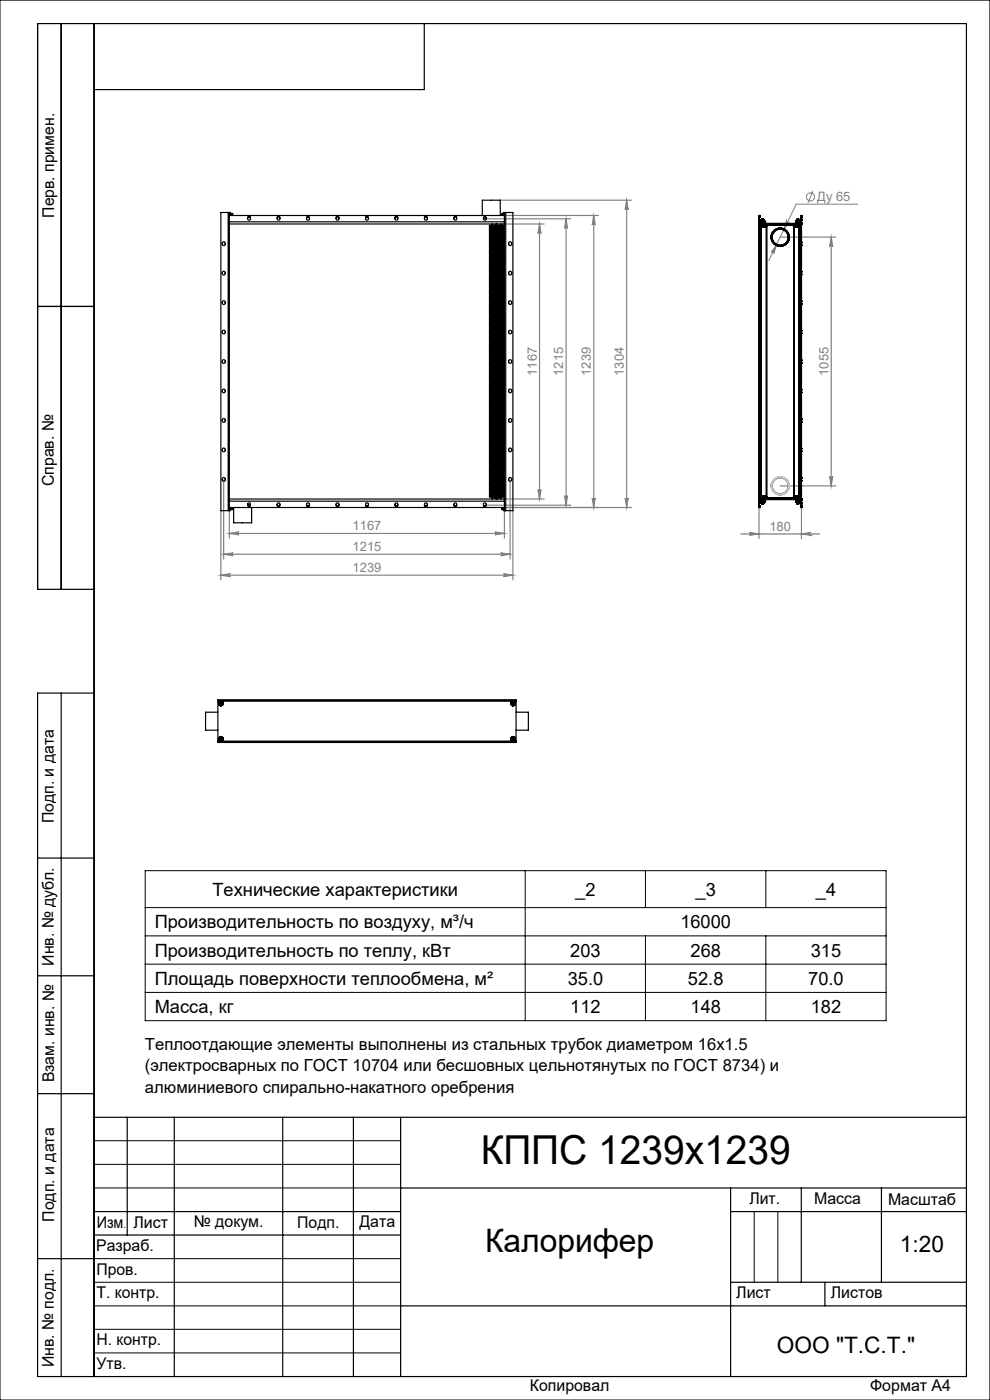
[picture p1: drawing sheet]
<svg xmlns="http://www.w3.org/2000/svg" width="210mm" height="297mm" viewBox="0 0 210 297" stroke-linecap="round" stroke-linejoin="round" font-family="sans-serif">
<defs><g id="words">
<text font-size="8.5" x="102" y="247">КППС 1239х1239</text>
<text font-size="6.9" x="102.9" y="265.6">Калорифер</text>
<g font-size="4.8">
<text x="190.9" y="265.6">1:20</text>
<text x="164.8" y="287">ООО &quot;Т.С.Т.&quot;</text>
</g>
<g font-size="3.9">
<text x="45.1" y="190.1">Технические характеристики</text>
<text x="122" y="190">_2</text>
<text x="147.5" y="190">_3</text>
<text x="173.1" y="190">_4</text>
<text x="32.8" y="196.9">Производительность по воздуху, м³/ч</text>
<text x="144.3" y="196.9">16000</text>
<text x="32.8" y="202.9">Производительность по теплу, кВт</text>
<text x="121" y="202.9">203</text>
<text x="146.5" y="202.9">268</text>
<text x="172" y="202.9">315</text>
<text x="32.8" y="208.9">Площадь поверхности теплообмена, м²</text>
<text x="120.4" y="208.9">35.0</text>
<text x="145.9" y="208.9">52.8</text>
<text x="171.4" y="208.9">70.0</text>
<text x="32.8" y="214.9">Масса, кг</text>
<text x="121" y="214.9">112</text>
<text x="146.5" y="214.9">148</text>
<text x="172" y="214.9">182</text>
</g>
<g font-size="3.5">
<text x="30.7" y="222.8">Теплоотдающие элементы выполнены из стальных трубок диаметром 16x1.5</text>
<text x="30.7" y="227.3">(электросварных по ГОСТ 10704 или бесшовных цельнотянутых по ГОСТ 8734) и</text>
<text x="30.7" y="231.8">алюминиевого спирально-накатного оребрения</text>
</g>
<g font-size="3.4">
<text x="11.5" y="46.2" transform="rotate(-90 11.5 46.2)">Перв. примен.</text>
<text x="11.4" y="103.2" transform="rotate(-90 11.4 103.2)">Справ. №</text>
<text x="11.4" y="174.7" transform="rotate(-90 11.4 174.7)">Подп. и дата</text>
<text x="11.5" y="204.9" transform="rotate(-90 11.5 204.9)">Инв. № дубл.</text>
<text x="11.5" y="229.6" transform="rotate(-90 11.5 229.6)">Взам. инв. №</text>
<text x="159" y="255.5">Лит.</text>
<text x="172.7" y="255.5">Масса</text>
<text x="188.4" y="255.6">Масштаб</text>
<text x="11.5" y="259.2" transform="rotate(-90 11.5 259.2)">Подп. и дата</text>
<text x="20.5" y="260.4">Изм</text>
<text x="28.3" y="260.4">Лист</text>
<text x="41.1" y="260.4">№ докум.</text>
<text x="63.1" y="260.4">Подп.</text>
<text x="76.2" y="260.4">Дата</text>
<text x="20.4" y="265.4">Разраб.</text>
<text x="20.5" y="275.4">Т. контр.</text>
<text x="20.5" y="270.4">Пров.</text>
<text x="156.2" y="275.4">Лист</text>
<text x="176.2" y="275.4">Листов</text>
<text x="20.5" y="285.4">Н. контр.</text>
<text x="11.4" y="290" transform="rotate(-90 11.4 290)">Инв. № подл.</text>
<text x="20.5" y="290.4">Утв.</text>
<text x="112.4" y="295">Копировал</text>
<text x="184.6" y="295">Формат А4</text>
</g>
<g font-size="2.7" fill="#808080">
<text x="173.4" y="42.7">Ду 65</text>
<text x="113.8" y="79.7" transform="rotate(-90 113.8 79.7)">1167</text>
<text x="119.5" y="79.7" transform="rotate(-90 119.5 79.7)">1215</text>
<text x="125.3" y="79.7" transform="rotate(-90 125.3 79.7)">1239</text>
<text x="132.3" y="79.7" transform="rotate(-90 132.3 79.7)">1304</text>
<text x="175.7" y="79.7" transform="rotate(-90 175.7 79.7)">1055</text>
<text x="74.8" y="112.5">1167</text>
<text x="163.2" y="112.6">180</text>
<text x="74.8" y="117">1215</text>
<text x="74.8" y="121.4">1239</text>
</g>
<text font-size="2.1" x="26.2" y="260.4">.</text>
</g></defs>
<g fill="none" stroke="#808080" stroke-width=".21">
<path d="M164.7 51.9l-.6 1.9a.32 .32 0 0 0-.1-.4 .32 .32 0 0 0-.4 .1zM166.8 46.8a.32 .32 0 0 0 .2 .5 .32 .32 0 0 0 .4-.2l-1.2 1.7zM172.4 40.5l-1 2.5M181.9 43.3h-13l-5.8 12"/>
<circle cx="171.9" cy="41.8" r=".87"/>
</g>
<g fill="none" stroke="#808080" stroke-width=".25">
<path d="M102.8 46.4h18.3M105.9 42.5h28M107 45.7h19.9M107 47.5h8.4M114.4 47.5l.4 2a.32 .32 0 0 0-.4-.3 .32 .32 0 0 0-.3 .3zM114.4 47.5v58.4M120.1 46.4l.3 2a.3 .3 0 0 0-.3-.3 .3 .3 0 0 0-.3 .3zM120.1 46.4v60.8M125.9 45.7v62M125.9 45.7l.4 2a.32 .32 0 0 0-.4-.3 .32 .32 0 0 0-.3 .3zM132.9 42.5v65.2M132.9 42.5l.3 2a.32 .32 0 0 0-.3-.3 .32 .32 0 0 0-.3 .3z"/>
<path d="M165.5 50.3h11.8M176.3 50.3v52.8M176.3 50.3l.3 2a.32 .32 0 0 0-.3-.3 .32 .32 0 0 0-.3 .3zM46.8 108.3v14.7M47.4 117.6l2.1-.3a.3 .3 0 0 0-.3 .3 .3 .3 0 0 0 .3 .3zM47.4 101.8v16.8M47.4 117.6h60.8M48.6 108.3v5.9M48.6 113.2h58.4M48.6 113.2l2.1-.3a.3 .3 0 0 0-.3 .2 .3 .3 0 0 0 .3 .3zM102.8 107.2h18.3M105 112.9l2 .3-2 .2a.3 .3 0 0 0 .3-.3 .3 .3 0 0 0-.3-.2z"/>
<path d="M106.2 117.3l2 .3-2 .3a.3 .3 0 0 0 .3-.3 .3 .3 0 0 0-.3-.3zM107 108.3v5.9M107 107.7h26.9M107 105.9h8.4M108.2 101.8v16.8M108.8 108.3v14.7M114.1 103.9a.32 .32 0 0 0 .3 .3 .32 .32 0 0 0 .4-.3l-.4 2zM119.8 105.2a.3 .3 0 0 0 .3 .2 .3 .3 0 0 0 .3-.2l-.3 2zM125.6 105.7a.32 .32 0 0 0 .3 .3 .32 .32 0 0 0 .4-.3l-.4 2zM132.6 105.7a.32 .32 0 0 0 .3 .3 .32 .32 0 0 0 .3-.3l-.3 2zM157.2 113.3h16.6M159 113l2 .3-2 .3a.3 .3 0 0 0 .3-.3 .3 .3 0 0 0-.3-.3z"/>
<path d="M161 107.7v6.6M165.5 103.1h11.8M170 107.7v6.6M170 113.3l2-.3a.3 .3 0 0 0-.3 .3 .3 .3 0 0 0 .3 .3zM176 101.1a.32 .32 0 0 0 .3 .3 .32 .32 0 0 0 .3-.3l-.3 2zM46.8 122l2.1-.3a.32 .32 0 0 0-.3 .3 .32 .32 0 0 0 .3 .3zM46.8 122h62M106.8 121.7l2 .3-2 .3a.32 .32 0 0 0 .3-.3 .32 .32 0 0 0-.3-.3z"/>
</g>
<g fill="none" stroke="#000" stroke-width=".21">
<path d="M0 0h210v297h-210zM30.8 184.7h157.2v31.8h-157.2zM30.8 198.5h157.2M30.8 192.5h157.2M111.4 184.7v31.8M136.9 184.7v7.8M136.9 198.5v18M162.5 184.7v7.8M162.5 198.5v18M30.8 204.5h157.2M30.8 210.5h157.2M20 242h65"/>
<path d="M20 247h65M20 252h65M160 257v15M165 257v15M20 267h65M20 272h65M20 277h65M20 282h65M20 287h65"/>
</g>
<g fill="none" stroke="#000" stroke-width=".25">
<path d="M13 5v120M20 5v287M90 5v14h-70M8 65h12M20 125h-12v-120h197v287h-197v-145h12M13 147v145M8 182h12M8 207h12M8 232h12M20 237h185M27 237v25M37 237v55"/>
<path d="M60 237v55M75 237v55M85 237v55M20 257h65M85 252h120M155 252v40M155 257h50M170 252v20M187 252v20M8 267h12M20 262h65M85 277h120"/>
<path d="M155 272h50M175 272v5"/>
</g>
<g fill="#808080">
<path d="M164.7 51.9l-1.1 1.6a.32 .32 0 0 1 .4-.1 .32 .32 0 0 1 .1 .4zM166.8 46.8l-.6 2 1.2-1.7a.32 .32 0 0 1-.4 .1 .32 .32 0 0 1-.2-.4z"/>
<path d="M159 113l2 .3-2 .3a.3 .3 0 0 0 .3-.3 .3 .3 0 0 0-.3-.3zM170 113.3l2-.3a.3 .3 0 0 0-.3 .3 .3 .3 0 0 0 .3 .3z"/>
<path d="M48.6 113.2l2.1-.3a.3 .3 0 0 0-.3 .2 .3 .3 0 0 0 .3 .3zM105 112.9l2 .3-2 .2a.3 .3 0 0 0 .3-.3 .3 .3 0 0 0-.3-.2z"/>
<path d="M46.8 122l2.1-.3a.32 .32 0 0 0-.3 .3 .32 .32 0 0 0 .3 .3zM106.8 121.7l2 .3-2 .3a.32 .32 0 0 0 .3-.3 .32 .32 0 0 0-.3-.3z"/>
<path d="M47.4 117.6l2.1-.3a.3 .3 0 0 0-.3 .3 .3 .3 0 0 0 .3 .3zM106.2 117.3l2 .3-2 .3a.3 .3 0 0 0 .3-.3 .3 .3 0 0 0-.3-.3z"/>
<path d="M176.3 50.3l.3 2a.32 .32 0 0 0-.3-.3 .32 .32 0 0 0-.3 .3zM176 101.1a.32 .32 0 0 0 .3 .3 .32 .32 0 0 0 .3-.3l-.3 2z"/>
<path d="M125.6 105.7a.32 .32 0 0 0 .3 .3 .32 .32 0 0 0 .4-.3l-.4 2zM125.9 45.7l.4 2a.32 .32 0 0 0-.4-.3 .32 .32 0 0 0-.3 .3zM132.6 105.7a.32 .32 0 0 0 .3 .3 .32 .32 0 0 0 .3-.3l-.3 2zM132.9 42.5l.3 2a.32 .32 0 0 0-.3-.3 .32 .32 0 0 0-.3 .3z"/>
<path d="M114.4 47.5l.4 2a.32 .32 0 0 0-.4-.3 .32 .32 0 0 0-.3 .3zM114.1 103.9a.32 .32 0 0 0 .3 .3 .32 .32 0 0 0 .4-.3l-.4 2zM120.1 46.4l.3 2a.3 .3 0 0 0-.3-.3 .3 .3 0 0 0-.3 .3zM119.8 105.2a.3 .3 0 0 0 .3 .2 .3 .3 0 0 0 .3-.2l-.3 2z"/>
</g>
<g fill="none" stroke="#000" stroke-width=".25">
<path d="M47.2 57.6a.35 .35 0 0 1 .5 .1 .35 .35 0 0 1-.1 .5 .35 .35 0 0 1-.4-.1zM47.2 51.4a.35 .35 0 0 1 .5 .1 .35 .35 0 0 1 0 .4 .35 .35 0 0 1-.5 .1zM48.4 45.1h.2M48.4 45.1h-1.6v63.2h1.6M48.4 45.1v63.2M48.6 47.1v59.2M48.6 45.1h.2v.6M48.6 45.1v2M48.6 45.7h58.4M48.6 47.1h58.4M48.6 47.5h58.4M48.8 45.2l.1 .5"/>
<path d="M48.9 45.7h.3M48.9 45.3h.3M49.2 45.3h.1M49.2 45.3v.4M52.6 46.1h.5M58.8 46.1h.5M65.1 46.1h.5M71.3 46.1h.6M77.6 46.1h.5M83.8 46.1h.5M90.1 46.1h.5M96.3 46.1h.5"/>
<path d="M102.3 45.7v-3.2h3.8v3.2M102.6 46.2l.6 .2M103.8 58.3h.1M103.8 57.9h.1M103.8 49.1h.1M103.8 49.6h.1M103.8 49.8h.1M103.8 58.1h.1M103.8 49.4h.1M103.8 52.1h.1M103.8 52.3h.1M103.8 52.6h.1"/>
<path d="M103.8 55.1h.1M103.8 55.3h.1M103.8 55.6h.1M103.8 59.6h1.1M103.8 57.1h1.1M103.8 57.1h1.5M103.8 50.1h1.1M103.8 57.4h1.1M103.8 48.6h1.1M103.8 48.9h1.1M103.8 59.3h1.1M103.8 59.3h1.5"/>
<path d="M103.8 59.8h1.1M103.8 59.8h1.5M103.8 58.9h1.1M103.8 58.3h1.1M103.8 58.6h1.1M103.8 55.9h1.1M103.8 55.8h1.1M103.8 56.1h1.1M103.8 56.4h1.5M103.8 56.4h1.1M103.8 56.3h1.1M103.8 56.3h1.5"/>
<path d="M103.8 56.6h1.1M103.8 56.9h1.1M103.8 50.4h1.1M103.8 57.3h1.1M103.8 57.9h1.1M103.8 58.1h1.1M103.8 59.1h1.1M103.8 59.1h1.5M103.8 59.4h1.5M103.8 59.4h1.1M103.8 59.9h1.5M103.8 59.9h1.1"/>
<path d="M103.8 56.6h1.5M103.8 47.9h1.1M103.8 47.8h1.1M103.8 47.8h1.5M103.8 49.1h1.1M103.8 49.6h1.1M103.8 49.8h1.1M103.8 50.3h1.1M103.8 57.6h1.1M103.8 51.6h1.1M103.8 51.9h1.1M103.8 51.8h1.1"/>
<path d="M103.8 48.1h1.1M103.8 48.4h1.5M103.8 48.4h1.1M103.8 48.3h1.1M103.8 48.3h1.5M103.8 49.4h1.1M103.8 50.6h1.5M103.8 50.6h1.1M103.8 50.9h1.1M103.8 51.1h1.5M103.8 51.1h1.1M103.8 51.4h1.5"/>
<path d="M103.8 51.4h1.1M103.8 51.3h1.1M103.8 51.3h1.5M103.8 52.1h1.1M103.8 52.3h1.1M103.8 52.6h1.1M103.8 52.9h1.1M103.8 52.8h1.1M103.8 53.8h1.1M103.8 53.8h1.5M103.8 53.9h1.1M103.8 54.1h1.1"/>
<path d="M103.8 54.4h1.5M103.8 54.4h1.1M103.8 54.3h1.1M103.8 54.3h1.5M103.8 54.6h1.1M103.8 54.9h1.1M103.8 55.1h1.1M103.8 55.3h1.1M103.8 55.6h1.1M103.8 53.4h1.1M103.8 53.6h1.5M103.8 53.6h1.1"/>
<path d="M103.8 53.1h1.1M103.8 53.9h1.5M103.8 58.6h.6M103.8 58.9h.6M103.8 59.6h.6M103.8 53.1h.6M103.8 54.1h.6M103.8 55.1h.6M103.8 51.6h.6M103.8 51.9h.6M103.8 52.9h.6M103.8 53.3h.6"/>
<path d="M103.8 54.6h.6M103.8 54.8h.6M103.8 48.1h.6M103.8 55.9h.6M103.8 56.1h.6M103.8 56.8h.6M103.8 47.9h.6M103.8 48.6h.6M103.8 48.8h.6M103.8 50.1h.6M103.8 50.4h.6M103.8 50.8h.6"/>
<path d="M103.8 58.3l.6 .1M103.8 51.8h.6M103.8 57.3h.6M103.8 57.6h.6M103.8 47.8v.1M103.8 48.1h.1M103.8 48.3v.1M103.8 48.6h.1M103.8 48.8v.1M103.8 50.1h.1M103.8 50.3v.1M103.8 50.6h.1"/>
<path d="M103.8 50.8v.1M103.8 51.1h.1M103.8 51.3v.1M103.8 51.6h.1M103.8 51.8v.1M103.8 52.8v.1M103.8 53.1h.1M103.8 53.3v.1M103.8 53.6h.1M103.8 53.8v.1M103.8 54.1h.1M103.8 54.3v.1"/>
<path d="M103.8 54.6h.1M103.8 54.8v.1M103.8 55.8v.1M103.8 56.1h.1M103.8 56.3v.1M103.8 56.6h.1M103.8 56.8v.1M103.8 57.1h.1M103.8 57.3v.1M103.8 57.6h.1M103.8 58.6h.1M103.8 58.8v.1"/>
<path d="M103.8 59.1h.1M103.8 59.3v.1M103.8 59.6h.1M103.8 59.8v.1M103.8 57.4h.6M103.8 48.9h.6M103.8 57.9h.6M103.8 58.1h.6M103.8 49.1h.6M103.8 49.8l.6 .1M103.8 49.4h.6M103.8 49.6h.6"/>
<path d="M103.8 52.1h.6M103.8 52.3l.6 .1M103.8 52.6h.6M103.8 54.9h.6M103.8 55.3l.6 .1M103.8 55.6h.6M104.4 59.6h.9zM104.4 57.4h.9M104.4 48.9h.9M104.4 50.1h.9v.2M104.4 50.1h.9M104.4 58.6h.9v.2"/>
<path d="M104.4 58.6h.9M104.4 47.9h.9v.7h-.9M104.4 56.8l.9 .1zM104.4 50.4h.9v1.2h-.9M104.4 56.1h.9v1.2h-.9M104.4 57.9h.9M104.4 57.8h.9M104.4 58.1h.9M104.4 49.1h.9M104.4 56.1h.9M104.4 49.6h.9M104.4 49.9h.9"/>
<path d="M104.4 49.8h.9M104.4 50.3h.9M104.4 57.6h.9M104.4 58.4h.9M104.4 58.3h.9M104.4 58.9h.9v1.4h-.9M104.4 58.8h.9M104.4 51.9h.9M104.4 48.1h.9zM104.4 48.6h.9M104.4 49.4h.9M104.4 49.3h.9"/>
<path d="M104.4 50.8l.9 .1zM104.4 51.6h.9M104.4 52.1h.9M104.4 52.4h.9M104.4 52.3h.9M104.4 52.6h.9M104.4 52.9h.9v.2M104.4 52.8h.9M104.4 54.1h.9zM104.4 54.6h.9M104.4 53.1h.9v1.5h-.9M104.4 54.9h.9"/>
<path d="M104.4 55.1h.9M104.4 55.4h.9M104.4 55.3h.9M104.4 55.6h.9M104.4 55.9h.9v.2M104.4 55.8h.9M104.4 53.3l.9 .1zM104.4 53.1h.9M104.4 50.1h-.6M104.4 58.6h-.6M104.4 57.8l-.6 .1M104.4 49.1h-.6"/>
<path d="M104.4 56.1h-.6M104.4 49.6h-.6M104.4 49.8h-.6M104.4 50.3h-.6M104.4 58.1h-.6M104.4 58.3h-.6M104.4 58.8h-.6M104.4 49.3l-.6 .1M104.4 52.1h-.6M104.4 52.3h-.6M104.4 52.6h-.6M104.4 52.8h-.6"/>
<path d="M104.4 55.1h-.6M104.4 55.3h-.6M104.4 55.6h-.6M104.4 55.8h-.6M104.4 53.1h-.6M104.4 47.9v.7M104.4 48.6v.2M104.4 48.9v.2M104.4 49.1v.2M104.4 49.4v.2M104.4 49.6v.2M104.4 49.9v.2"/>
<path d="M104.4 50.1v.2M104.4 50.4v1.2M104.4 51.6v.2M104.4 51.9v.2M104.4 52.1v.2M104.4 52.4v.2M104.4 52.6v.2M104.4 52.9v.2M104.4 53.1v1.5M104.4 54.6v.2M104.4 54.9v.2M104.4 55.1v.2"/>
<path d="M104.4 55.4v.2M104.4 55.6v.2M104.4 55.9v.2M104.4 56.1v1.2M104.4 57.4v.2M104.4 57.6v.2M104.4 57.9v.2M104.4 58.1v.2M104.4 58.4v.2M104.4 58.6v.2M104.4 58.9v1.4M104.4 47.5v.3"/>
<path d="M104.9 58.3h.1M104.9 52.1h.1M104.9 55.1h.1M104.9 55.3h.1M104.9 52.3h.1M104.9 52.6h.1M104.9 55.6h.1M104.9 49.1h.1M104.9 49.4h.1M104.9 49.6h.1M104.9 49.8h.1M104.9 57.9h.1"/>
<path d="M104.9 58.1h.1M104.9 57.6h1.9M104.9 57.9h1.9M104.9 58.3h1.9M104.9 58.6h1M104.9 58.9h1M104.9 59.4h1M104.9 59.3h1.9M104.9 59.6h1M104.9 52.1h1.9M104.9 52.9h1M104.9 52.8h1.9"/>
<path d="M104.9 53.1h1M104.9 53.1h1.9M104.9 53.4h1M104.9 53.8h1.9M104.9 54.1h1M104.9 54.3h1.9M104.9 54.9h1.9M104.9 55.1h1.9M104.9 55.3h1M104.9 51.6h1.9M104.9 51.9h1M104.9 52.3h1.9"/>
<path d="M104.9 52.6h1M104.9 53.6h1M104.9 53.6h1.9M104.9 53.9h1M104.9 54.4h1M104.9 54.6h1M104.9 54.6h1.9M104.9 48.1h1M104.9 48.6h1M104.9 55.6h1.9M104.9 55.9h1M104.9 55.8h1.9"/>
<path d="M104.9 56.1h1M104.9 56.4h1M104.9 56.3h1.9M104.9 56.6h1M104.9 56.6h1.9M104.9 56.9h1M104.9 57.1h1M104.9 47.9h1M104.9 47.8h1.9M104.9 48.4h1M104.9 48.3h1.9M104.9 48.6h1.9"/>
<path d="M104.9 48.9h1.9M104.9 49.1h1.9M104.9 49.4h1M104.9 49.6h1.9M104.9 49.8h1.9M104.9 50.1h1M104.9 50.4h1M104.9 50.3h1.9M104.9 50.8h1M104.9 51.1h1M104.9 51.1h1.9M104.9 51.4h1"/>
<path d="M104.9 51.3h1.9M104.9 58.6h1.9M104.9 51.8h1.9M104.9 59.9h1M104.9 59.8h1.9M104.9 57.3h1.9M104.9 57.4h1M104.9 57.1h1.9M104.9 50.6h1M104.9 58.1h1M104.9 50.6h1.9M104.9 59.1h1"/>
<path d="M104.9 59.1h1.9M104.9 47.8v.1M104.9 48.1h.1M104.9 48.3v.1M104.9 48.6h.1M104.9 48.8v.1M104.9 50.1h.1M104.9 50.3v.1M104.9 50.6h.1M104.9 50.8v.1M104.9 51.1h.1M104.9 51.3v.1"/>
<path d="M104.9 51.6h.1M104.9 51.8v.1M104.9 52.8v.1M104.9 53.1h.1M104.9 53.3v.1M104.9 53.6h.1M104.9 53.8v.1M104.9 54.1h.1M104.9 54.3v.1M104.9 54.6h.1M104.9 54.8v.1M104.9 55.8v.1"/>
<path d="M104.9 56.1h.1M104.9 56.3v.1M104.9 56.6h.1M104.9 56.8v.1M104.9 57.1h.1M104.9 57.3v.1M104.9 57.6h.1M104.9 58.6h.1M104.9 58.8v.1M104.9 59.1h.1M104.9 59.3v.1M104.9 59.6h.1"/>
<path d="M104.9 59.8v.1M104.9 57.9h.5M104.9 58.3l.5 .1M104.9 58.6h.5M104.9 58.9h.5M104.9 59.6h.5M104.9 53.1h.5M104.9 54.1h.5M104.9 54.9h.5M104.9 55.3l.5 .1M104.9 51.6h.5M104.9 51.9h.5"/>
<path d="M104.9 52.3l.5 .1M104.9 52.6h.5M104.9 52.9h.5M104.9 53.3h.5M104.9 54.6h.5M104.9 54.8h.5M104.9 48.1h.5M104.9 55.1h.5M104.9 48.6h.5M104.9 55.6h.5M104.9 55.9h.5M104.9 56.1h.5"/>
<path d="M104.9 56.8h.5M104.9 48.9h.5M104.9 48.8h.5M104.9 49.1h.5M104.9 49.4h.5M104.9 49.6h.5M104.9 49.8l.5 .1M104.9 50.1h.5M104.9 50.4h.5M104.9 50.8h.5M104.9 51.8h.5M104.9 52.1h.5"/>
<path d="M104.9 57.3h.5M104.9 57.4h.5M104.9 58.1h.5M104.9 57.6h.5M105.2 47.5v.3M105.3 48.6v.2h-.9M105.3 57.4v.2h-.9M105.3 51.6v.2h-.9M105.3 54.6v.2h-.9M105.3 48.9h.1M105.3 50.1h.1M105.3 58.6h.1"/>
<path d="M105.3 57.9h.1M105.3 57.8h.1M105.3 58.1h.1M105.3 49.1h.1M105.3 56.1h.1M105.3 49.6h.1M105.3 49.9h.1M105.3 49.8h.1M105.3 50.3h.1M105.3 57.6h.1M105.3 58.4h.1M105.3 58.3h.1"/>
<path d="M105.3 58.8h.1M105.3 51.9h.1M105.3 49.4h.1M105.3 49.3h.1M105.3 52.1h.1M105.3 52.4h.1M105.3 52.3h.1M105.3 52.6h.1M105.3 52.8h.1M105.3 54.6h.1M105.3 54.9h.1M105.3 55.1h.1"/>
<path d="M105.3 55.4h.1M105.3 55.3h.1M105.3 55.6h.1M105.3 55.8h.1M105.3 53.1h.1M105.3 48.9v.2M105.3 49.1v.2M105.3 49.4v.2M105.3 49.6v.2M105.3 49.9v.2M105.3 51.9v.2M105.3 52.1v.2"/>
<path d="M105.3 52.4v.2M105.3 52.6v.2M105.3 54.9v.2M105.3 55.1v.2M105.3 55.4v.2M105.3 55.6v.2M105.3 57.6v.2M105.3 57.9v.2M105.3 58.1v.2M105.3 58.4v.2M105.3 57.4h.1M105.3 48.6h.1"/>
<path d="M105.3 51.6h.1M105.4 57.9h.9M105.4 58.4h.9M105.4 58.3h.9M105.4 58.6h.5M105.4 58.9h.5M105.4 58.8h.9M105.4 59.6h.5M105.4 53.1h.5M105.4 53.1h.9M105.4 54.1h.5M105.4 54.9h.9"/>
<path d="M105.4 55.1h.9M105.4 55.4h.5M105.4 55.3h.9M105.4 51.6h.9M105.4 51.9h.5M105.4 52.1h.9M105.4 52.4h.9M105.4 52.3h.9M105.4 52.6h.5M105.4 52.6h.9M105.4 52.9h.5M105.4 52.8h.9"/>
<path d="M105.4 53.4h.5M105.4 53.3h.9M105.4 54.1h.9M105.4 54.6h.5M105.4 54.6h.9M105.4 54.8h.9M105.4 48.1h.5M105.4 48.6h.5M105.4 55.6h.9M105.4 55.9h.5M105.4 55.8h.9M105.4 56.1h.5"/>
<path d="M105.4 56.1h.9M105.4 56.9h.5M105.4 56.8h.9M105.4 48.1h.9M105.4 48.6h.9M105.4 48.9h.9M105.4 48.8h.9M105.4 49.1h.9M105.4 49.4h.5M105.4 49.3h.9M105.4 49.6h.9M105.4 49.9h.9"/>
<path d="M105.4 49.8h.9M105.4 50.1h.5M105.4 50.1h.9M105.4 50.4h.5M105.4 50.3h.9M105.4 50.8h.9M105.4 58.6h.9M105.4 51.8h.9M105.4 59.6h.9M105.4 57.3h.9M105.4 57.4h.5M105.4 50.9h.5"/>
<path d="M105.4 57.8h.9M105.4 58.1h.5M105.4 58.1h.9M105.4 57.6h.9M105.4 48.6v.2M105.4 48.9v.2M105.4 49.1v.2M105.4 49.4v.2M105.4 49.6v.2M105.4 49.9v.2M105.4 50.1v.2M105.4 50.4v1.2"/>
<path d="M105.4 51.6v.2M105.4 51.9v.2M105.4 52.1v.2M105.4 52.4v.2M105.4 52.6v.2M105.4 52.9v.2M105.4 53.1v1.5M105.4 54.6v.2M105.4 54.9v.2M105.4 55.1v.2M105.4 55.4v.2M105.4 55.6v.2"/>
<path d="M105.4 55.9v.2M105.4 56.1v1.2M105.4 57.4v.2M105.4 57.6v.2M105.4 57.9v.2M105.4 58.1v.2M105.4 58.4v.2M105.4 58.6v.2M105.4 58.9v1.4M105.4 58.3h-.5M105.4 58.8h-.5M105.4 53.1h-.5"/>
<path d="M105.4 55.1h-.5M105.4 55.3h-.5M105.4 52.1h-.5M105.4 52.3h-.5M105.4 52.6h-.5M105.4 52.8h-.5M105.4 55.6h-.5M105.4 55.8h-.5M105.4 56.1h-.5M105.4 49.1h-.5M105.4 49.3l-.5 .1M105.4 49.6h-.5"/>
<path d="M105.4 49.8h-.5M105.4 50.1h-.5M105.4 50.3h-.5M105.4 58.6h-.5M105.4 57.8l-.5 .1M105.4 58.1h-.5M105.4 47.5v1.1M105.9 58.6h.4M105.9 58.6h.9M105.9 58.9h.4M105.9 58.9h.9M105.9 59.4h.9"/>
<path d="M105.9 59.6h.4M105.9 59.6h.9M105.9 52.9h.9M105.9 53.1h.4M105.9 53.1h.9M105.9 53.4h.9M105.9 54.1h.4M105.9 54.1h.9M105.9 55.4h.4M105.9 55.3h.9M105.9 51.9h.4M105.9 51.9h.9"/>
<path d="M105.9 52.6h.4M105.9 52.6h.9M105.9 52.9h.4M105.9 53.4h.4M105.9 53.6h.9M105.9 53.9h.9M105.9 54.4h.9M105.9 54.6h.4M105.9 54.6h.9M105.9 48.1h.4M105.9 48.1h.9M105.9 48.6h.4"/>
<path d="M105.9 48.6h.9M105.9 55.9h.4M105.9 55.9h.9M105.9 56.1h.4M105.9 56.1h.9M105.9 56.4h.9M105.9 56.6h.9M105.9 56.9h.4M105.9 56.9h.9M105.9 57.1h.9M105.9 47.9h.9M105.9 48.4h.9"/>
<path d="M105.9 49.4h.4M105.9 49.4h.9M105.9 50.1h.4M105.9 50.1h.9M105.9 50.4h.4M105.9 50.4h.9M105.9 50.8h.9M105.9 51.1h.9M105.9 51.4h.9M105.9 59.9h.9M105.9 57.4h.9M105.9 57.4h.4"/>
<path d="M105.9 50.6h.9M105.9 50.9h.4M105.9 58.1h.4M105.9 58.1h.9M105.9 59.1h.9M106.3 47.5v1.1M106.3 48.6v.2M106.3 48.9v.2M106.3 49.1v.2M106.3 49.4v.2M106.3 49.6v.2M106.3 49.9v.2"/>
<path d="M106.3 50.1v.2M106.3 50.4v1.2M106.3 51.6v.2M106.3 51.9v.2M106.3 52.1v.2M106.3 52.4v.2M106.3 52.6v.2M106.3 52.9v.2M106.3 53.1v1.5M106.3 54.6v.2M106.3 54.9v.2M106.3 55.1v.2"/>
<path d="M106.3 55.4v.2M106.3 55.6v.2M106.3 55.9v.2M106.3 56.1v1.2M106.3 57.4v.2M106.3 57.6v.2M106.3 57.9v.2M106.3 58.1v.2M106.3 58.4v.2M106.3 58.6v.2M106.3 58.9v1.4M106.3 58.3h.5"/>
<path d="M106.3 58.6h.5M106.3 58.9h.5M106.3 58.8h.5M106.3 59.6h.5M106.3 53.1h.5M106.3 54.1h.5M106.3 55.1h.5M106.3 55.3h.5M106.3 51.6h.5M106.3 52.1h.5M106.3 52.3h.5M106.3 52.6h.5"/>
<path d="M106.3 52.9h.5M106.3 52.8h.5M106.3 53.3h.5M106.3 54.6h.5M106.3 54.8h.5M106.3 48.1h.5M106.3 55.6h.5M106.3 55.9h.5M106.3 55.8h.5M106.3 56.1h.5M106.3 56.8h.5M106.3 48.6h.5"/>
<path d="M106.3 48.8h.5M106.3 49.1h.5M106.3 49.3l.5 .1M106.3 49.6h.5M106.3 49.8h.5M106.3 50.1h.5M106.3 50.4h.5M106.3 50.3h.5M106.3 50.8h.5M106.3 51.8h.5M106.3 57.3h.5M106.3 57.8l.5 .1"/>
<path d="M106.3 58.1h.5M106.3 57.6h.5M106.4 45.3v.4M106.4 45.3h.1M106.4 45.7h.4M106.4 45.3h.4M106.8 58.3h.1M106.8 52.1h.1M106.8 55.1h.1M106.8 55.3h.1M106.8 52.3h.1M106.8 52.6h.1"/>
<path d="M106.8 55.6h.1M106.8 49.1h.1M106.8 49.4h.1M106.8 49.6h.1M106.8 49.8h.1M106.8 57.9h.1M106.8 58.1h.1M106.8 47.8v.1M106.8 48.1h.1M106.8 48.3v.1M106.8 48.6h.1M106.8 48.8v.1"/>
<path d="M106.8 50.1h.1M106.8 50.3v.1M106.8 50.6h.1M106.8 50.8v.1M106.8 51.1h.1M106.8 51.3v.1M106.8 51.6h.1M106.8 51.8v.1M106.8 52.8v.1M106.8 53.1h.1M106.8 53.3v.1M106.8 53.6h.1"/>
<path d="M106.8 53.8v.1M106.8 54.1h.1M106.8 54.3v.1M106.8 54.6h.1M106.8 54.8v.1M106.8 55.8v.1M106.8 56.1h.1M106.8 56.3v.1M106.8 56.6h.1M106.8 56.8v.1M106.8 57.1h.1M106.8 57.3v.1"/>
<path d="M106.8 57.6h.1M106.8 58.6h.1M106.8 58.8v.1M106.8 59.1h.1M106.8 59.3v.1M106.8 59.6h.1M106.8 59.8v.1M106.8 57.9h-.5M106.8 58.3l-.5 .1M106.8 54.9h-.5M106.8 55.3l-.5 .1M106.8 51.9h-.5"/>
<path d="M106.8 52.3l-.5 .1M106.8 52.6h-.5M106.8 54.6h-.5M106.8 55.1h-.5M106.8 48.6h-.5M106.8 55.6h-.5M106.8 48.9h-.5M106.8 49.1h-.5M106.8 49.4h-.5M106.8 49.6h-.5M106.8 49.8l-.5 .1M106.8 51.6h-.5"/>
<path d="M106.8 52.1h-.5M106.8 57.4h-.5M106.8 58.1h-.5M106.8 57.6h-.5M106.9 45.2l-.1 .5M107 45.1h.3M107 47.1v59.2M107 45.1h-.1v.6M107 45.1v2M107.3 45.1h1.5v63.2h-1.5M107.3 45.1v63.2M108 57.6a.35 .35 0 0 1 .5 .1 .35 .35 0 0 1-.1 .5 .35 .35 0 0 1-.5-.1z"/>
<path d="M108 51.4a.35 .35 0 0 1 .5 .1 .35 .35 0 0 1-.1 .4 .35 .35 0 0 1-.4 .1zM161 46v.6M161 47.3l.3 .2M161 57.6v.6M161 51.4v.6M161 47.5h.4M161 51.4h.2M161 57.6h.2M161 45.7h.1M161 47.5h9M161 45.7v1.6M161 47.5v58.4"/>
<path d="M161 46h.1M161 46.6h.1M161 47.3h.1M161 58.2h.2M161 52h.2M161 58.2h.1M161 52h.1M161 51.4h.1M161 57.6h.1M161 47.5h.1M161.1 46v.6M161.1 47.3l.2 .1"/>
<path d="M161.1 45.7v1.6M161.1 46h.1M161.1 46.6h.1M161.1 45.7h.1M161.1 47.3h.1M161.2 57.6v.6M161.2 51.4v.6M161.2 47.5h.2M161.2 47.5v58.4M161.2 58.2h.1M161.2 57.6h.1M161.2 51.4h.1"/>
<path d="M161.2 52h.1M161.2 47.5h.1M161.2 47.7h8.6M161.2 47.5v.2M161.2 47.7h.1M161.3 47.4h.9zM161.3 47.3h.9zM161.3 47.8h.9zM161.3 47.7h.9zM161.3 47h.2M161.3 47h.1M161.3 47.3h.2"/>
<path d="M161.3 47.3h.1M161.3 47v.5M161.3 47.7v.4M161.3 47.4h8.5M161.3 47.5h.1M161.3 47.4h.1M161.3 47.8h.1M161.3 48.1h.2M161.3 48.1h.1M161.3 47.8h.2M161.3 48.1h.8zM161.3 47.3h.8z"/>
<path d="M161.3 46.9h.8zM161.3 46.9v.1M161.4 47.7h.6M161.4 47.5h.6M161.4 47.4h.6M161.4 47.4v58.6M161.4 47.5h.1M161.4 47.7h.1M161.4 47.4h.1M161.5 47.8h.1M161.5 48.1h.1M161.5 47.4h.5z"/>
<path d="M161.5 47.3h.5zM161.5 47.8h.5zM161.5 47.7h.5zM161.5 47h.1M161.5 47.3h.1M161.5 46.6h.5zM161.5 46.9h.5zM161.5 46.6v1.5M161.5 48.1h.4M161.5 46.5h.4zM161.5 47h.5M161.5 47.3h.5"/>
<path d="M161.5 46.5v.1M161.5 47v.3M161.5 47.8v.3M161.5 47.8h.4M161.9 47.8h.1M161.9 48.1h.1M161.9 46.5l.1 1.6M161.9 47.8v.3M162 47.3h.1M162 47h.1M162 47v.3M162 47h.2"/>
<path d="M162 47.3h.2M162 48.1h.2M162 47.8h.2M162 47.5h.1M162 47.7h.1M162 47.4h.1M162.1 47.3h.1M162.1 46.9l.1 .1M162.2 47.8h.1M162.2 48.1h.1M162.2 47h.1M162.2 47.3h.1"/>
<path d="M162.2 47v.4M162.2 48.1h-.1M162.2 47.7v.4M162.6 48h.1M162.6 48v57.4M162.8 47.7l-.2 .3M162.8 47.7h5.4M162.8 47.7h.1M162.9 47.7h5.2M162.9 47.7l-.3 .3M168.1 47.7l.2 .3M168.1 47.7h.1"/>
<path d="M168.2 47.7l.3 .3M168.3 48v57.4M168.3 48h.2M168.5 48v57.4M168.7 47.8h1.1zM168.7 47.7h1.1zM168.7 47.4h1.1zM168.7 47.3h1.1zM168.7 47.7l.1 .4M168.8 47.8h.1M168.8 48.1h.2M168.8 48.1h.1"/>
<path d="M168.8 47.3h.2M168.8 47h.1M168.8 47h.2M168.8 47.3h.1M168.8 47l-.1 .4M168.8 47.8h.2M168.8 48.1h.9zM168.8 47.3h.9zM168.8 46.9h.9zM168.8 46.9v.1M168.9 47.5h.6M168.9 47.7h.6"/>
<path d="M168.9 47.4h.6M168.9 47.5h.1M168.9 47.7h.1M168.9 47.4h.1M169 47.8h.1M169 48.1h.1M169 46.6h.5zM169 47.8h.5zM169 47.7h.5zM169 47.4h.5zM169 47.3h.5zM169 46.9h.5z"/>
<path d="M169 47.3h.1M169 47h.1M169 46.6v1.5M169 47.3h.4M169 47h.4M169 47v.3M169.1 48.1h.3M169.1 46.5h.3zM169.1 46.5l-.1 .1M169.1 47.8v.3M169.1 47.8h.3M169.4 47.8h.1"/>
<path d="M169.4 48.1h.1M169.4 47.3h.1M169.4 47h.1M169.4 46.5l.1 1.6M169.4 47v.3M169.4 47.8v.3M169.5 48.1h.2M169.5 47h.2M169.5 47.3h.2M169.5 47.8h.2M169.5 47.5h.3M169.5 47.5h.5"/>
<path d="M169.5 47.4v58.6M169.5 47.5h.1M169.5 47.7h.1M169.5 47.4h.1M169.7 47.3h.1M169.7 46.9v.1M169.7 47.8h.1M169.7 48.1h.1M169.7 47h.1M169.7 47v.3M169.7 47.8v.3M169.8 47.3v.5"/>
<path d="M169.8 47.5h.1M169.8 47.7h.1M169.8 47.4h.1M169.8 57.6v.6M169.8 51.4v.6M169.8 51.4h.2M169.8 57.6h.2M169.8 58.2h.2M169.8 52h.2M169.8 47.5v58.4M169.8 58.2h.1M169.8 57.6h.1"/>
<path d="M169.8 51.4h.1M169.8 52h.1M169.9 46v.6M169.9 47.3l-.1 .1M169.9 45.7h.1M169.9 45.7v1.6M169.9 46h.1M169.9 46.6h.1M169.9 47.3h.1M170 46v.6M170 47.3l-.2 .2M170 57.6v.6"/>
<path d="M170 51.4v.6M170 45.7v1.6M170 47.5v58.4M170 46.6h.1M170 46h.1M170 45.7h.1M170 47.3h.1M170 58.2h.1M170 57.6h.1M170 52h.1M170 51.4h.1M170 47.5h.1"/>
<path d="M103.8 69.4h.1M103.8 70.1h.1M103.8 72.4h.1M103.8 72.6h.1M103.8 72.8h.1M103.8 66.6h.1M103.8 66.8h.1M103.8 67.1h.1M103.8 63.6h.1M103.8 64.1h.1M103.8 78.1h.1M103.8 78.3h.1"/>
<path d="M103.8 78.6h.1M103.8 69.6h.1M103.8 69.8h.1M103.8 64.3h.1M103.8 75.1h.1M103.8 60.9h.1M103.8 61.1h.1M103.8 61.3h.1M103.8 63.8h.1M103.8 75.3h.1M103.8 75.6h.1M103.8 75.8h.1"/>
<path d="M103.8 71.6h1.1M103.8 71.9h1.1M103.8 71.8h1.1M103.8 71.4h1.5M103.8 71.4h1.1M103.8 71.3h1.1M103.8 71.3h1.5M103.8 72.1h1.1M103.8 72.4h1.1M103.8 60.4h1.1M103.8 60.9h1.1M103.8 74.6h1.1"/>
<path d="M103.8 62.1h1.1M103.8 62.4h1.5M103.8 62.4h1.1M103.8 62.3h1.1M103.8 62.3h1.5M103.8 66.4h1.1M103.8 66.6h1.1M103.8 60.3h1.1M103.8 60.6h1.1M103.8 67.6h1.1M103.8 67.9h1.5M103.8 67.9h1.1"/>
<path d="M103.8 67.8h1.1M103.8 67.8h1.5M103.8 68.1h1.5M103.8 68.1h1.1M103.8 68.4h1.5M103.8 68.4h1.1M103.8 68.3h1.1M103.8 68.3h1.5M103.8 68.6h1.5M103.8 68.6h1.1M103.8 68.9h1.1M103.8 69.1h1.1"/>
<path d="M103.8 69.4h1.1M103.8 69.6h1.1M103.8 70.1h1.1M103.8 70.4h1.1M103.8 70.3h1.1M103.8 70.6h1.1M103.8 70.9h1.1M103.8 71.1h1.5M103.8 71.1h1.1M103.8 72.6h1.1M103.8 72.8h1.1M103.8 73.1h1.1"/>
<path d="M103.8 73.4h1.1M103.8 73.3h1.1M103.8 73.6h1.1M103.8 73.9h1.5M103.8 73.9h1.1M103.8 73.8h1.1M103.8 73.8h1.5M103.8 74.1h1.5M103.8 74.1h1.1M103.8 74.4h1.1M103.8 74.9h1.1M103.8 74.8h1.1"/>
<path d="M103.8 75.1h1.1M103.8 66.8h1.1M103.8 67.1h1.1M103.8 67.4h1.1M103.8 67.3h1.1M103.8 63.8h1.1M103.8 64.6h1.1M103.8 64.9h1.1M103.8 78.9h1.1M103.8 79.1h1.1M103.8 65.4h1.1M103.8 65.3h1.1"/>
<path d="M103.8 66.1h1.1M103.8 63.1h1.1M103.8 63.6h1.1M103.8 77.6h1.1M103.8 64.1h1.1M103.8 77.9h1.1M103.8 77.8h1.1M103.8 78.1h1.1M103.8 78.3h1.1M103.8 78.6h1.1M103.8 65.1h1.5M103.8 65.1h1.1"/>
<path d="M103.8 65.6h1.1M103.8 79.3h1.1M103.8 79.3h1.5M103.8 65.9h1.1M103.8 65.8h1.1M103.8 79.9h1.5M103.8 79.9h1.1M103.8 79.8h1.1M103.8 69.8h1.1M103.8 77.1h1.1M103.8 77.1h1.5M103.8 77.4h1.5"/>
<path d="M103.8 77.4h1.1M103.8 77.3h1.1M103.8 77.3h1.5M103.8 79.6h1.1M103.8 64.3h1.1M103.8 61.3h1.1M103.8 75.3h1.1M103.8 65.4h1.5M103.8 79.4h1.5M103.8 79.4h1.1M103.8 76.1h1.1M103.8 76.3h1.1"/>
<path d="M103.8 79.8h1.5M103.8 76.6h1.5M103.8 76.6h1.1M103.8 60.1h1.1M103.8 61.1h1.1M103.8 61.6h1.1M103.8 61.9h1.1M103.8 65.9h1.5M103.8 62.6h1.5M103.8 62.6h1.1M103.8 62.9h1.1M103.8 76.9h1.1"/>
<path d="M103.8 63.4h1.1M103.8 63.3h1.1M103.8 61.8h1.1M103.8 65.3h1.5M103.8 65.8h1.5M103.8 75.6h1.1M103.8 75.8h1.1M103.8 67.4h.6M103.8 72.1h.6M103.8 70.8h.6M103.8 66.3h.6M103.8 68.8h.6"/>
<path d="M103.8 69.1h.6M103.8 66.1h.6M103.8 66.8l.6 .1M103.8 67.6h.6M103.8 71.8h.6M103.8 60.1h.6M103.8 60.6h.6M103.8 62.8h.6M103.8 63.1h.6M103.8 63.3h.6M103.8 63.6h.6M103.8 64.6h.6"/>
<path d="M103.8 64.8h.6M103.8 65.6h.6M103.8 79.6h.6M103.8 70.4h.6M103.8 70.1h.6M103.8 70.6h.6M103.8 71.6h.6M103.8 73.1h.6M103.8 73.4h.6M103.8 73.6h.6M103.8 74.3h.6M103.8 74.6h.6"/>
<path d="M103.8 74.8h.6M103.8 61.9h.6M103.8 76.1h.6M103.8 76.4h.6M103.8 76.8h.6M103.8 77.6h.6M103.8 77.8h.6M103.8 78.9h.6M103.8 78.6h.6M103.8 79.1h.6M103.8 62.1h.6M103.8 61.6h.6"/>
<path d="M103.8 75.3l.6 .1M103.8 60.3h.6M103.8 60.1h.1M103.8 60.3v.1M103.8 60.6h.1M103.8 61.6h.1M103.8 61.8v.1M103.8 62.1h.1M103.8 62.3v.1M103.8 62.6h.1M103.8 62.8v.1M103.8 63.1h.1"/>
<path d="M103.8 63.3v.1M103.8 64.6h.1M103.8 64.8v.1M103.8 65.1h.1M103.8 65.3v.1M103.8 65.6h.1M103.8 65.8v.1M103.8 66.1h.1M103.8 66.3v.1M103.8 67.3v.1M103.8 67.6h.1M103.8 67.8v.1"/>
<path d="M103.8 68.1h.1M103.8 68.3v.1M103.8 68.6h.1M103.8 68.8v.1M103.8 69.1h.1M103.8 70.3v.1M103.8 70.6h.1M103.8 70.8v.1M103.8 71.1h.1M103.8 71.3v.1M103.8 71.6h.1M103.8 71.8v.1"/>
<path d="M103.8 72.1h.1M103.8 73.1h.1M103.8 73.3v.1M103.8 73.6h.1M103.8 73.8v.1M103.8 74.1h.1M103.8 74.3v.1M103.8 74.6h.1M103.8 74.8v.1M103.8 76.1h.1M103.8 76.3v.1M103.8 76.6h.1"/>
<path d="M103.8 76.8v.1M103.8 77.1h.1M103.8 77.3v.1M103.8 77.6h.1M103.8 77.8v.1M103.8 78.8v.1M103.8 79.1h.1M103.8 79.3v.1M103.8 79.6h.1M103.8 79.8v.1M103.8 71.9h.6M103.8 72.4h.6"/>
<path d="M103.8 60.4h.6M103.8 66.4h.6M103.8 66.6h.6M103.8 60.9h.6M103.8 68.9h.6M103.8 69.4h.6M103.8 69.6h.6M103.8 72.6h.6M103.8 72.8l.6 .1M103.8 74.9h.6M103.8 75.1h.6M103.8 67.1h.6"/>
<path d="M103.8 63.8l.6 .1M103.8 78.1h.6M103.8 78.3l.6 .1M103.8 69.8l.6 .1M103.8 77.9h.6M103.8 64.3l.6 .1M103.8 61.3l.6 .1M103.8 64.1h.6M103.8 61.1h.6M103.8 63.4h.6M103.8 75.6h.6M103.8 75.8l.6 .1"/>
<path d="M104.4 71.9h.9M104.4 70.6h.9v1.2h-.9M104.4 71.6h.9zM104.4 72.1h.9M104.4 72.4h.9M104.4 72.3h.9M104.4 60.4h.9M104.4 60.8h.9M104.4 73.4h.9v1.2h-.9M104.4 66.4h.9M104.4 66.6h.9M104.4 60.9h.9"/>
<path d="M104.4 67.6h.9M104.4 68.9h.9M104.4 67.6h.9v1.2h-.9M104.4 69.1h.9M104.4 69.4h.9M104.4 69.3h.9M104.4 69.6h.9M104.4 70.4h.9v.2M104.4 70.3h.9M104.4 70.6h.9M104.4 70.8l.9 .1zM104.4 72.6h.9"/>
<path d="M104.4 72.9h.9M104.4 72.8h.9M104.4 73.1h.9v.2M104.4 73.1h.9M104.4 73.3h.9M104.4 73.6h.9zM104.4 74.3l.9 .1zM104.4 74.6h.9M104.4 74.9h.9M104.4 75.1h.9M104.4 66.9h.9M104.4 66.8h.9"/>
<path d="M104.4 67.1h.9M104.4 67.4h.9v.2M104.4 67.3h.9M104.4 63.8h.9M104.4 64.6h.9M104.4 64.8l.9 .1zM104.4 78.9h.9v.2M104.4 78.8h.9M104.4 79.1h.9v1.2h-.9M104.4 64.6h.9v1.5h-.9M104.4 63.1h.9M104.4 61.9h.9v1.2h-.9"/>
<path d="M104.4 63.6h.9M104.4 63.9h.9M104.4 77.6h.9M104.4 76.4h.9v1.2h-.9M104.4 64.1h.9M104.4 78.1h.9M104.4 78.4h.9M104.4 78.3h.9M104.4 78.6h.9M104.4 79.1h.9M104.4 65.6h.9zM104.4 66.1h.9"/>
<path d="M104.4 69.9h.9M104.4 69.8h.9M104.4 70.1h.9M104.4 77.9h.9M104.4 64.4h.9M104.4 64.3h.9M104.4 61.4h.9M104.4 75.4h.9M104.4 75.3h.9M104.4 79.6h.9zM104.4 76.3h.9M104.4 60.1h.9z"/>
<path d="M104.4 60.6h.9M104.4 61.1h.9M104.4 61.3h.9M104.4 61.6h.9v.2M104.4 61.6h.9M104.4 62.1h.9zM104.4 76.1h.9M104.4 62.8l.9 .1zM104.4 76.8l.9 .1zM104.4 63.4h.9M104.4 61.8h.9M104.4 75.6h.9"/>
<path d="M104.4 76.1h.9v.2M104.4 75.9h.9M104.4 75.8h.9M104.4 67.3h-.6M104.4 75.1h-.6M104.4 75.8h-.6M104.4 72.3l-.6 .1M104.4 60.8l-.6 .1M104.4 66.6h-.6M104.4 67.6h-.6M104.4 69.3l-.6 .1M104.4 69.6h-.6"/>
<path d="M104.4 70.3h-.6M104.4 70.6h-.6M104.4 72.6h-.6M104.4 72.8h-.6M104.4 73.1h-.6M104.4 73.3h-.6M104.4 66.8h-.6M104.4 67.1h-.6M104.4 63.8h-.6M104.4 64.6h-.6M104.4 78.8h-.6M104.4 63.6h-.6"/>
<path d="M104.4 64.1h-.6M104.4 78.1h-.6M104.4 78.3h-.6M104.4 78.6h-.6M104.4 79.1h-.6M104.4 69.8h-.6M104.4 70.1h-.6M104.4 64.3h-.6M104.4 75.3h-.6M104.4 76.3h-.6M104.4 61.1h-.6M104.4 61.3h-.6"/>
<path d="M104.4 61.6h-.6M104.4 76.1h-.6M104.4 61.8h-.6M104.4 75.6h-.6M104.4 60.4v.2M104.4 60.6v.2M104.4 60.9v.2M104.4 61.1v.2M104.4 61.4v.2M104.4 61.6v.2M104.4 61.9v1.2M104.4 63.1v.2"/>
<path d="M104.4 63.4v.2M104.4 63.6v.2M104.4 63.9v.2M104.4 64.1v.2M104.4 64.4v.2M104.4 64.6v1.5M104.4 66.1v.2M104.4 66.4v.2M104.4 66.6v.2M104.4 66.9v.2M104.4 67.1v.2M104.4 67.4v.2"/>
<path d="M104.4 67.6v1.2M104.4 68.9v.2M104.4 69.1v.2M104.4 69.4v.2M104.4 69.6v.2M104.4 69.9v.2M104.4 70.1v.2M104.4 70.4v.2M104.4 70.6v1.2M104.4 71.9v.2M104.4 72.1v.2M104.4 72.4v.2"/>
<path d="M104.4 72.6v.2M104.4 72.9v.2M104.4 73.1v.2M104.4 73.4v1.2M104.4 74.6v.2M104.4 74.9v.2M104.4 75.1v.2M104.4 75.4v.2M104.4 75.6v.2M104.4 75.9v.2M104.4 76.1v.2M104.4 76.4v1.2"/>
<path d="M104.4 77.6v.2M104.4 77.9v.2M104.4 78.1v.2M104.4 78.4v.2M104.4 78.6v.2M104.4 78.9v.2M104.4 79.1v1.2M104.9 69.8h.1M104.9 66.8h.1M104.9 67.1h.1M104.9 69.6h.1M104.9 66.6h.1"/>
<path d="M104.9 72.4h.1M104.9 63.6h.1M104.9 63.8h.1M104.9 64.1h.1M104.9 64.3h.1M104.9 69.4h.1M104.9 70.1h.1M104.9 72.6h.1M104.9 72.8h.1M104.9 75.8h.1M104.9 78.1h.1M104.9 78.3h.1"/>
<path d="M104.9 78.6h.1M104.9 61.1h.1M104.9 60.9h.1M104.9 61.3h.1M104.9 75.3h.1M104.9 75.6h.1M104.9 75.1h.1M104.9 68.9h1.9M104.9 67.8h1.9M104.9 70.6h1M104.9 70.6h1.9M104.9 66.1h1"/>
<path d="M104.9 67.4h1M104.9 72.4h1.9M104.9 72.1h1M104.9 72.1h1.9M104.9 69.8h1.9M104.9 66.6h1.9M104.9 66.8h1M104.9 67.1h1.9M104.9 70.9h1M104.9 67.6h1M104.9 67.9h1M104.9 69.6h1.9"/>
<path d="M104.9 66.3h1.9M104.9 68.4h1M104.9 68.3h1.9M104.9 68.6h1.9M104.9 69.1h1.9M104.9 65.9h1M104.9 65.8h1.9M104.9 68.1h1M104.9 68.1h1.9M104.9 79.1h1M104.9 79.1h1.9M104.9 79.4h1"/>
<path d="M104.9 69.4h1M104.9 66.1h1.9M104.9 67.3h1.9M104.9 68.6h1M104.9 71.1h1M104.9 71.1h1.9M104.9 71.4h1M104.9 71.6h1M104.9 71.9h1.9M104.9 71.8h1.9M104.9 79.6h1M104.9 79.9h1"/>
<path d="M104.9 60.1h1M104.9 60.6h1.9M104.9 60.6h1M104.9 60.9h1.9M104.9 62.4h1M104.9 62.3h1.9M104.9 62.6h1M104.9 62.6h1.9M104.9 62.9h1M104.9 63.1h1.9M104.9 63.4h1M104.9 63.3h1.9"/>
<path d="M104.9 63.6h1.9M104.9 63.8h1.9M104.9 64.1h1M104.9 64.3h1.9M104.9 64.6h1M104.9 64.6h1.9M104.9 64.9h1M104.9 65.1h1M104.9 65.1h1.9M104.9 65.4h1M104.9 65.3h1.9M104.9 65.6h1"/>
<path d="M104.9 79.8h1.9M104.9 70.1h1M104.9 70.4h1M104.9 70.3h1.9M104.9 71.3h1.9M104.9 72.6h1.9M104.9 72.8h1M104.9 73.1h1M104.9 73.1h1.9M104.9 73.4h1M104.9 73.3h1.9M104.9 73.6h1"/>
<path d="M104.9 73.9h1M104.9 73.8h1.9M104.9 74.1h1M104.9 74.1h1.9M104.9 74.4h1M104.9 74.6h1.9M104.9 74.9h1M104.9 74.8h1.9M104.9 61.6h1M104.9 61.6h1.9M104.9 61.9h1M104.9 75.8h1.9"/>
<path d="M104.9 76.1h1M104.9 76.1h1.9M104.9 76.4h1M104.9 76.6h1M104.9 76.6h1.9M104.9 76.9h1M104.9 77.1h1M104.9 77.1h1.9M104.9 77.4h1M104.9 77.3h1.9M104.9 77.6h1.9M104.9 77.9h1.9"/>
<path d="M104.9 77.8h1.9M104.9 78.1h1M104.9 78.3h1.9M104.9 78.6h1.9M104.9 78.9h1M104.9 79.3h1.9M104.9 61.1h1.9M104.9 61.8h1.9M104.9 62.1h1M104.9 61.3h1M104.9 75.3h1.9M104.9 75.6h1"/>
<path d="M104.9 75.1h1.9M104.9 60.4h1.9M104.9 60.3h1.9M104.9 60.1h.1M104.9 60.3v.1M104.9 60.6h.1M104.9 61.6h.1M104.9 61.8v.1M104.9 62.1h.1M104.9 62.3v.1M104.9 62.6h.1M104.9 62.8v.1"/>
<path d="M104.9 63.1h.1M104.9 63.3v.1M104.9 64.6h.1M104.9 64.8v.1M104.9 65.1h.1M104.9 65.3v.1M104.9 65.6h.1M104.9 65.8v.1M104.9 66.1h.1M104.9 66.3v.1M104.9 67.3v.1M104.9 67.6h.1"/>
<path d="M104.9 67.8v.1M104.9 68.1h.1M104.9 68.3v.1M104.9 68.6h.1M104.9 68.8v.1M104.9 69.1h.1M104.9 70.3v.1M104.9 70.6h.1M104.9 70.8v.1M104.9 71.1h.1M104.9 71.3v.1M104.9 71.6h.1"/>
<path d="M104.9 71.8v.1M104.9 72.1h.1M104.9 73.1h.1M104.9 73.3v.1M104.9 73.6h.1M104.9 73.8v.1M104.9 74.1h.1M104.9 74.3v.1M104.9 74.6h.1M104.9 74.8v.1M104.9 76.1h.1M104.9 76.3v.1"/>
<path d="M104.9 76.6h.1M104.9 76.8v.1M104.9 77.1h.1M104.9 77.3v.1M104.9 77.6h.1M104.9 77.8v.1M104.9 78.8v.1M104.9 79.1h.1M104.9 79.3v.1M104.9 79.6h.1M104.9 79.8v.1M104.9 66.1h.5"/>
<path d="M104.9 67.4h.5M104.9 69.8l.5 .1M104.9 66.6h.5M104.9 66.8l.5 .1M104.9 72.1h.5M104.9 72.4h.5M104.9 70.8h.5M104.9 66.3h.5M104.9 67.1h.5M104.9 68.9h.5M104.9 68.8h.5M104.9 69.1h.5"/>
<path d="M104.9 69.4h.5M104.9 66.4h.5M104.9 67.6h.5M104.9 71.9h.5M104.9 71.8h.5M104.9 60.1h.5M104.9 60.6h.5M104.9 60.9h.5M104.9 62.8h.5M104.9 63.1h.5M104.9 63.4h.5M104.9 63.3h.5"/>
<path d="M104.9 63.6h.5M104.9 63.8l.5 .1M104.9 64.1h.5M104.9 64.3l.5 .1M104.9 64.6h.5M104.9 64.8h.5M104.9 65.6h.5M104.9 79.6h.5M104.9 69.6h.5M104.9 70.1h.5M104.9 70.4h.5M104.9 70.6h.5"/>
<path d="M104.9 71.6h.5M104.9 72.6h.5M104.9 72.8l.5 .1M104.9 73.1h.5M104.9 73.4h.5M104.9 73.6h.5M104.9 74.3h.5M104.9 74.6h.5M104.9 74.9h.5M104.9 74.8h.5M104.9 61.9h.5M104.9 76.1h.5"/>
<path d="M104.9 76.4h.5M104.9 76.8h.5M104.9 77.6h.5M104.9 77.9h.5M104.9 77.8h.5M104.9 78.1h.5M104.9 78.3l.5 .1M104.9 78.6h.5M104.9 78.9h.5M104.9 79.1h.5M104.9 62.1h.5M104.9 61.1h.5"/>
<path d="M104.9 61.3l.5 .1M104.9 61.6h.5M104.9 75.6h.5M104.9 75.3l.5 .1M104.9 75.8l.5 .1M104.9 60.4h.5M104.9 75.1h.5M104.9 60.3h.5M105.3 71.9v.2h-.9M105.3 66.1v.2h-.9M105.3 60.4v.2h-.9M105.3 68.9v.2h-.9"/>
<path d="M105.3 74.6v.2h-.9M105.3 77.6v.2h-.9M105.3 63.1v.2h-.9M105.3 72.1h.1M105.3 72.4h.1M105.3 72.3h.1M105.3 60.4h.1M105.3 60.8h.1M105.3 66.4h.1M105.3 66.6h.1M105.3 60.9h.1M105.3 67.6h.1"/>
<path d="M105.3 69.1h.1M105.3 69.4h.1M105.3 69.3h.1M105.3 69.6h.1M105.3 70.3h.1M105.3 70.6h.1M105.3 72.6h.1M105.3 72.9h.1M105.3 72.8h.1M105.3 73.1h.1M105.3 73.3h.1M105.3 74.9h.1"/>
<path d="M105.3 75.1h.1M105.3 66.9h.1M105.3 66.8h.1M105.3 67.1h.1M105.3 67.3h.1M105.3 63.8h.1M105.3 64.6h.1M105.3 78.8h.1M105.3 63.6h.1M105.3 63.9h.1M105.3 64.1h.1M105.3 78.1h.1"/>
<path d="M105.3 78.4h.1M105.3 78.3h.1M105.3 78.6h.1M105.3 79.1h.1M105.3 66.1h.1M105.3 69.9h.1M105.3 69.8h.1M105.3 70.1h.1M105.3 77.9h.1M105.3 64.4h.1M105.3 64.3h.1M105.3 61.4h.1"/>
<path d="M105.3 75.4h.1M105.3 75.3h.1M105.3 76.3h.1M105.3 60.6h.1M105.3 61.1h.1M105.3 61.3h.1M105.3 61.6h.1M105.3 76.1h.1M105.3 63.4h.1M105.3 61.8h.1M105.3 75.6h.1M105.3 75.9h.1"/>
<path d="M105.3 75.8h.1M105.3 60.6v.2M105.3 60.9v.2M105.3 61.1v.2M105.3 61.4v.2M105.3 63.4v.2M105.3 63.6v.2M105.3 63.9v.2M105.3 64.1v.2M105.3 64.4v.2M105.3 66.4v.2M105.3 66.6v.2"/>
<path d="M105.3 66.9v.2M105.3 67.1v.2M105.3 69.1v.2M105.3 69.4v.2M105.3 69.6v.2M105.3 69.9v.2M105.3 70.1v.2M105.3 72.1v.2M105.3 72.4v.2M105.3 72.6v.2M105.3 72.9v.2M105.3 74.9v.2"/>
<path d="M105.3 75.1v.2M105.3 75.4v.2M105.3 75.6v.2M105.3 75.9v.2M105.3 77.9v.2M105.3 78.1v.2M105.3 78.4v.2M105.3 78.6v.2M105.3 71.9h.1M105.3 68.9h.1M105.3 74.6h.1M105.3 63.1h.1"/>
<path d="M105.3 77.6h.1M105.4 66.1h.5M105.4 67.4h.5M105.4 72.3h.9M105.4 69.9h.9M105.4 69.8h.9M105.4 66.6h.9M105.4 66.9h.5M105.4 72.1h.9M105.4 72.4h.9M105.4 70.9h.5M105.4 66.3h.9"/>
<path d="M105.4 66.8h.9M105.4 67.1h.9M105.4 68.9h.9M105.4 68.8h.9M105.4 69.1h.9M105.4 69.4h.5M105.4 66.1h.9M105.4 66.4h.9M105.4 67.3h.9M105.4 67.6h.5M105.4 67.6h.9M105.4 70.8h.9"/>
<path d="M105.4 71.9h.9M105.4 71.8h.9M105.4 72.1h.5M105.4 60.1h.9M105.4 60.6h.9M105.4 60.9h.9M105.4 60.8h.9M105.4 62.9h.5M105.4 62.8h.9M105.4 63.1h.9M105.4 63.4h.5M105.4 63.3h.9"/>
<path d="M105.4 63.6h.9M105.4 63.9h.9M105.4 63.8h.9M105.4 64.1h.5M105.4 64.1h.9M105.4 64.4h.9M105.4 64.3h.9M105.4 64.6h.5M105.4 64.6h.9M105.4 64.9h.5M105.4 64.8h.9M105.4 65.6h.5"/>
<path d="M105.4 65.6h.9M105.4 79.6h.9M105.4 69.3h.9M105.4 69.6h.9M105.4 70.1h.5M105.4 70.1h.9M105.4 70.4h.5M105.4 70.3h.9M105.4 70.6h.5M105.4 70.6h.9M105.4 71.6h.5M105.4 71.6h.9"/>
<path d="M105.4 72.6h.9M105.4 72.9h.5M105.4 72.8h.9M105.4 73.1h.5M105.4 73.1h.9M105.4 73.4h.5M105.4 73.3h.9M105.4 73.6h.5M105.4 73.6h.9M105.4 74.4h.5M105.4 74.3h.9M105.4 74.6h.9"/>
<path d="M105.4 74.9h.5M105.4 74.8h.9M105.4 61.9h.5M105.4 76.1h.5M105.4 76.1h.9M105.4 76.4h.5M105.4 76.3h.9M105.4 76.9h.5M105.4 76.8h.9M105.4 77.6h.9M105.4 77.9h.9M105.4 77.8h.9"/>
<path d="M105.4 78.1h.5M105.4 78.1h.9M105.4 78.4h.9M105.4 78.3h.9M105.4 78.6h.9M105.4 78.9h.5M105.4 78.8h.9M105.4 79.1h.5M105.4 79.1h.9M105.4 79.6h.5M105.4 61.6h.9M105.4 62.1h.5"/>
<path d="M105.4 62.1h.9M105.4 61.1h.9M105.4 61.4h.5M105.4 61.3h.9M105.4 61.6h.5M105.4 75.3h.9M105.4 61.8h.9M105.4 75.6h.5M105.4 60.6h.5M105.4 75.1h.9M105.4 75.4h.9M105.4 75.6h.9"/>
<path d="M105.4 75.9h.9M105.4 60.1h.5M105.4 60.4h.9M105.4 60.3h.9M105.4 75.8h.9M105.4 60.4v.2M105.4 60.6v.2M105.4 60.9v.2M105.4 61.1v.2M105.4 61.4v.2M105.4 61.6v.2M105.4 61.9v1.2"/>
<path d="M105.4 63.1v.2M105.4 63.4v.2M105.4 63.6v.2M105.4 63.9v.2M105.4 64.1v.2M105.4 64.4v.2M105.4 64.6v1.5M105.4 66.1v.2M105.4 66.4v.2M105.4 66.6v.2M105.4 66.9v.2M105.4 67.1v.2"/>
<path d="M105.4 67.4v.2M105.4 67.6v1.2M105.4 68.9v.2M105.4 69.1v.2M105.4 69.4v.2M105.4 69.6v.2M105.4 69.9v.2M105.4 70.1v.2M105.4 70.4v.2M105.4 70.6v1.2M105.4 71.9v.2M105.4 72.1v.2"/>
<path d="M105.4 72.4v.2M105.4 72.6v.2M105.4 72.9v.2M105.4 73.1v.2M105.4 73.4v1.2M105.4 74.6v.2M105.4 74.9v.2M105.4 75.1v.2M105.4 75.4v.2M105.4 75.6v.2M105.4 75.9v.2M105.4 76.1v.2"/>
<path d="M105.4 76.4v1.2M105.4 77.6v.2M105.4 77.9v.2M105.4 78.1v.2M105.4 78.4v.2M105.4 78.6v.2M105.4 78.9v.2M105.4 79.1v1.2M105.4 72.3l-.5 .1M105.4 69.8h-.5M105.4 66.6h-.5M105.4 66.8h-.5"/>
<path d="M105.4 67.1h-.5M105.4 67.3h-.5M105.4 67.6h-.5M105.4 60.8l-.5 .1M105.4 63.6h-.5M105.4 63.8h-.5M105.4 64.1h-.5M105.4 64.3h-.5M105.4 64.6h-.5M105.4 69.3l-.5 .1M105.4 69.6h-.5M105.4 70.1h-.5"/>
<path d="M105.4 70.3h-.5M105.4 70.6h-.5M105.4 72.6h-.5M105.4 72.8h-.5M105.4 73.1h-.5M105.4 73.3h-.5M105.4 76.1h-.5M105.4 76.3h-.5M105.4 78.1h-.5M105.4 78.3h-.5M105.4 78.6h-.5M105.4 78.8h-.5"/>
<path d="M105.4 79.1h-.5M105.4 61.6h-.5M105.4 61.1h-.5M105.4 61.3h-.5M105.4 75.3h-.5M105.4 61.8h-.5M105.4 75.1h-.5M105.4 75.6h-.5M105.4 75.8h-.5M105.9 70.6h.9M105.9 66.1h.4M105.9 66.1h.9"/>
<path d="M105.9 67.4h.4M105.9 67.4h.9M105.9 72.1h.9M105.9 66.9h.4M105.9 66.8h.9M105.9 70.9h.4M105.9 70.9h.9M105.9 67.6h.9M105.9 67.9h.9M105.9 68.4h.9M105.9 65.9h.9M105.9 68.1h.9"/>
<path d="M105.9 79.1h.9M105.9 79.4h.9M105.9 69.4h.4M105.9 69.4h.9M105.9 67.6h.4M105.9 68.6h.9M105.9 71.1h.9M105.9 71.4h.9M105.9 71.6h.9M105.9 72.1h.4M105.9 79.6h.9M105.9 79.9h.9"/>
<path d="M105.9 60.1h.9M105.9 60.6h.9M105.9 62.4h.9M105.9 62.6h.9M105.9 62.9h.4M105.9 62.9h.9M105.9 63.4h.4M105.9 63.4h.9M105.9 64.1h.4M105.9 64.1h.9M105.9 64.6h.4M105.9 64.6h.9"/>
<path d="M105.9 64.9h.4M105.9 64.9h.9M105.9 65.1h.9M105.9 65.4h.9M105.9 65.6h.4M105.9 65.6h.9M105.9 70.1h.4M105.9 70.1h.9M105.9 70.4h.4M105.9 70.4h.9M105.9 70.6h.4M105.9 71.6h.4"/>
<path d="M105.9 72.9h.4M105.9 72.8h.9M105.9 73.1h.4M105.9 73.1h.9M105.9 73.4h.4M105.9 73.4h.9M105.9 73.6h.4M105.9 73.6h.9M105.9 73.9h.9M105.9 74.1h.9M105.9 74.4h.4M105.9 74.4h.9"/>
<path d="M105.9 74.9h.4M105.9 74.9h.9M105.9 61.6h.9M105.9 61.9h.4M105.9 61.9h.9M105.9 76.1h.4M105.9 76.1h.9M105.9 76.4h.4M105.9 76.4h.9M105.9 76.6h.9M105.9 76.9h.4M105.9 76.9h.9"/>
<path d="M105.9 77.1h.9M105.9 77.4h.9M105.9 78.1h.4M105.9 78.1h.9M105.9 78.9h.4M105.9 78.9h.9M105.9 79.1h.4M105.9 79.6h.4M105.9 62.1h.4M105.9 62.1h.9M105.9 61.4h.4M105.9 61.3h.9"/>
<path d="M105.9 61.6h.4M105.9 75.6h.4M105.9 75.6h.9M105.9 60.6h.4M105.9 60.1h.4M106.3 60.4v.2M106.3 60.6v.2M106.3 60.9v.2M106.3 61.1v.2M106.3 61.4v.2M106.3 61.6v.2M106.3 61.9v1.2"/>
<path d="M106.3 63.1v.2M106.3 63.4v.2M106.3 63.6v.2M106.3 63.9v.2M106.3 64.1v.2M106.3 64.4v.2M106.3 64.6v1.5M106.3 66.1v.2M106.3 66.4v.2M106.3 66.6v.2M106.3 66.9v.2M106.3 67.1v.2"/>
<path d="M106.3 67.4v.2M106.3 67.6v1.2M106.3 68.9v.2M106.3 69.1v.2M106.3 69.4v.2M106.3 69.6v.2M106.3 69.9v.2M106.3 70.1v.2M106.3 70.4v.2M106.3 70.6v1.2M106.3 71.9v.2M106.3 72.1v.2"/>
<path d="M106.3 72.4v.2M106.3 72.6v.2M106.3 72.9v.2M106.3 73.1v.2M106.3 73.4v1.2M106.3 74.6v.2M106.3 74.9v.2M106.3 75.1v.2M106.3 75.4v.2M106.3 75.6v.2M106.3 75.9v.2M106.3 76.1v.2"/>
<path d="M106.3 76.4v1.2M106.3 77.6v.2M106.3 77.9v.2M106.3 78.1v.2M106.3 78.4v.2M106.3 78.6v.2M106.3 78.9v.2M106.3 79.1v1.2M106.3 67.4h.5M106.3 72.3l.5 .1M106.3 69.8h.5M106.3 66.6h.5"/>
<path d="M106.3 72.1h.5M106.3 70.8h.5M106.3 66.3h.5M106.3 66.8h.5M106.3 68.8h.5M106.3 69.1h.5M106.3 66.1h.5M106.3 67.1h.5M106.3 67.3h.5M106.3 67.6h.5M106.3 71.8h.5M106.3 60.1h.5"/>
<path d="M106.3 60.6h.5M106.3 60.8l.5 .1M106.3 62.8h.5M106.3 63.1h.5M106.3 63.3h.5M106.3 63.6h.5M106.3 63.8h.5M106.3 64.1h.5M106.3 64.3h.5M106.3 64.6h.5M106.3 64.8h.5M106.3 65.6h.5"/>
<path d="M106.3 79.6h.5M106.3 69.3l.5 .1M106.3 69.6h.5M106.3 70.1h.5M106.3 70.4h.5M106.3 70.3h.5M106.3 70.6h.5M106.3 71.6h.5M106.3 72.6h.5M106.3 72.8h.5M106.3 73.1h.5M106.3 73.4h.5"/>
<path d="M106.3 73.3h.5M106.3 73.6h.5M106.3 74.3h.5M106.3 74.6h.5M106.3 74.8h.5M106.3 61.9h.5M106.3 76.1h.5M106.3 76.4h.5M106.3 76.3h.5M106.3 76.8h.5M106.3 77.6h.5M106.3 77.8h.5"/>
<path d="M106.3 78.1h.5M106.3 78.3h.5M106.3 78.6h.5M106.3 78.9h.5M106.3 78.8h.5M106.3 79.1h.5M106.3 61.6h.5M106.3 62.1h.5M106.3 61.1h.5M106.3 61.3h.5M106.3 75.3h.5M106.3 61.8h.5"/>
<path d="M106.3 75.1h.5M106.3 75.6h.5M106.3 60.3h.5M106.3 75.8h.5M106.8 69.8h.1M106.8 66.8h.1M106.8 67.1h.1M106.8 69.6h.1M106.8 66.6h.1M106.8 72.4h.1M106.8 63.6h.1M106.8 63.8h.1"/>
<path d="M106.8 64.1h.1M106.8 64.3h.1M106.8 69.4h.1M106.8 70.1h.1M106.8 72.6h.1M106.8 72.8h.1M106.8 75.8h.1M106.8 78.1h.1M106.8 78.3h.1M106.8 78.6h.1M106.8 61.1h.1M106.8 60.9h.1"/>
<path d="M106.8 61.3h.1M106.8 75.3h.1M106.8 75.6h.1M106.8 75.1h.1M106.8 60.1h.1M106.8 60.3v.1M106.8 60.6h.1M106.8 61.6h.1M106.8 61.8v.1M106.8 62.1h.1M106.8 62.3v.1M106.8 62.6h.1"/>
<path d="M106.8 62.8v.1M106.8 63.1h.1M106.8 63.3v.1M106.8 64.6h.1M106.8 64.8v.1M106.8 65.1h.1M106.8 65.3v.1M106.8 65.6h.1M106.8 65.8v.1M106.8 66.1h.1M106.8 66.3v.1M106.8 67.3v.1"/>
<path d="M106.8 67.6h.1M106.8 67.8v.1M106.8 68.1h.1M106.8 68.3v.1M106.8 68.6h.1M106.8 68.8v.1M106.8 69.1h.1M106.8 70.3v.1M106.8 70.6h.1M106.8 70.8v.1M106.8 71.1h.1M106.8 71.3v.1"/>
<path d="M106.8 71.6h.1M106.8 71.8v.1M106.8 72.1h.1M106.8 73.1h.1M106.8 73.3v.1M106.8 73.6h.1M106.8 73.8v.1M106.8 74.1h.1M106.8 74.3v.1M106.8 74.6h.1M106.8 74.8v.1M106.8 76.1h.1"/>
<path d="M106.8 76.3v.1M106.8 76.6h.1M106.8 76.8v.1M106.8 77.1h.1M106.8 77.3v.1M106.8 77.6h.1M106.8 77.8v.1M106.8 78.8v.1M106.8 79.1h.1M106.8 79.3v.1M106.8 79.6h.1M106.8 79.8v.1"/>
<path d="M106.8 66.1h-.5M106.8 69.8l-.5 .1M106.8 66.6h-.5M106.8 66.8l-.5 .1M106.8 72.4h-.5M106.8 67.1h-.5M106.8 68.9h-.5M106.8 69.1h-.5M106.8 69.4h-.5M106.8 66.4h-.5M106.8 71.9h-.5M106.8 72.1h-.5"/>
<path d="M106.8 60.9h-.5M106.8 63.1h-.5M106.8 63.4h-.5M106.8 63.6h-.5M106.8 63.8l-.5 .1M106.8 64.1h-.5M106.8 64.3l-.5 .1M106.8 69.6h-.5M106.8 70.1h-.5M106.8 72.6h-.5M106.8 72.8l-.5 .1M106.8 74.6h-.5"/>
<path d="M106.8 74.9h-.5M106.8 77.6h-.5M106.8 77.9h-.5M106.8 78.1h-.5M106.8 78.3l-.5 .1M106.8 78.6h-.5M106.8 61.1h-.5M106.8 61.3l-.5 .1M106.8 75.6h-.5M106.8 60.6h-.5M106.8 75.3l-.5 .1M106.8 75.8l-.5 .1"/>
<path d="M106.8 60.4h-.5M106.8 75.1h-.5M161 76.4v.6M161 63.9v.6M161 70.1v.6M161 63.9h.2M161 70.1h.2M161 76.4h.2M161 77h.2M161 70.7h.2M161 64.5h.2M161 76.4h.1"/>
<path d="M161 77h.1M161 70.1h.1M161 70.7h.1M161 64.5h.1M161 63.9h.1M161.2 76.4v.6M161.2 70.1v.6M161.2 63.9v.6M161.2 76.4h.1M161.2 77h.1M161.2 70.1h.1M161.2 70.7h.1"/>
<path d="M161.2 63.9h.1M161.2 64.5h.1M169.8 76.4v.6M169.8 70.1v.6M169.8 63.9v.6M169.8 63.9h.2M169.8 70.1h.2M169.8 76.4h.2M169.8 77h.2M169.8 70.7h.2M169.8 64.5h.2M169.8 77h.1"/>
<path d="M169.8 76.4h.1M169.8 70.7h.1M169.8 70.1h.1M169.8 63.9h.1M169.8 64.5h.1M170 76.4v.6M170 70.1v.6M170 63.9v.6M170 77h.1M170 70.7h.1M170 70.1h.1M170 76.4h.1"/>
<path d="M170 64.5h.1M170 63.9h.1M47.3 95.1a.36 .36 0 0 1 .5 .4 .36 .36 0 0 1-.6 .2zM47.3 88.8a.36 .36 0 0 1 .5 .2 .36 .36 0 0 1-.1 .5 .36 .36 0 0 1-.5-.1zM103.8 98.8h.1M103.8 98.6h.1M103.8 98.4h.1M103.8 95.4h.1M103.8 95.6h.1M103.8 95.8h.1M103.8 96.1h.1M103.8 92.6h.1"/>
<path d="M103.8 92.8h.1M103.8 83.9h.1M103.8 84.1h.1M103.8 84.3h.1M103.8 86.9h.1M103.8 87.1h.1M103.8 87.3h.1M103.8 89.6h.1M103.8 89.8h.1M103.8 90.1h.1M103.8 93.1h.1M103.8 81.3h.1"/>
<path d="M103.8 81.6h.1M103.8 80.9h.1M103.8 81.1h.1M103.8 98.8h1.1M103.8 97.9h1.1M103.8 99.6h1.1M103.8 99.3h1.1M103.8 98.4h1.1M103.8 99.6h1.5M103.8 98.6h1.1M103.8 99.1h1.1M103.8 99.4h1.1"/>
<path d="M103.8 99.9h1.1M103.8 98.1h1.1M103.8 95.4h1.1M103.8 95.6h1.1M103.8 95.8h1.1M103.8 96.6h1.1M103.8 96.9h1.5M103.8 96.9h1.1M103.8 96.8h1.1M103.8 96.8h1.5M103.8 97.1h1.1M103.8 84.6h1.1"/>
<path d="M103.8 86.1h1.1M103.8 86.1h1.5M103.8 86.9h1.1M103.8 87.1h1.1M103.8 95.1h1.1M103.8 96.1h1.1M103.8 96.4h1.1M103.8 96.6h1.5M103.8 90.6h1.1M103.8 91.1h1.1M103.8 91.4h1.5M103.8 91.4h1.1"/>
<path d="M103.8 91.3h1.1M103.8 91.3h1.5M103.8 91.6h1.1M103.8 91.9h1.1M103.8 92.1h1.1M103.8 92.4h1.1M103.8 92.3h1.1M103.8 85.9h1.1M103.8 85.8h1.1M103.8 93.1h1.1M103.8 86.4h1.1M103.8 93.6h1.1"/>
<path d="M103.8 93.9h1.5M103.8 93.9h1.1M103.8 87.3h1.1M103.8 94.6h1.1M103.8 94.6h1.5M103.8 97.4h1.5M103.8 97.4h1.1M103.8 97.3h1.1M103.8 97.3h1.5M103.8 97.6h1.5M103.8 97.6h1.1M103.8 85.1h1.5"/>
<path d="M103.8 85.1h1.1M103.8 85.4h1.5M103.8 85.4h1.1M103.8 85.3h1.1M103.8 85.3h1.5M103.8 85.6h1.1M103.8 85.9h1.5M103.8 85.8h1.5M103.8 92.6h1.1M103.8 92.8h1.1M103.8 83.4h1.1M103.8 83.3h1.1"/>
<path d="M103.8 83.6h1.1M103.8 83.9h1.1M103.8 84.1h1.1M103.8 84.3h1.1M103.8 91.6h1.5M103.8 84.9h1.1M103.8 93.4h1.1M103.8 86.6h1.1M103.8 93.8h1.1M103.8 93.8h1.5M103.8 94.1h1.1M103.8 87.6h1.1"/>
<path d="M103.8 87.9h1.1M103.8 87.8h1.1M103.8 88.1h1.5M103.8 88.1h1.1M103.8 88.4h1.1M103.8 88.6h1.5M103.8 88.6h1.1M103.8 88.9h1.5M103.8 88.9h1.1M103.8 88.8h1.1M103.8 88.8h1.5M103.8 89.1h1.1"/>
<path d="M103.8 89.4h1.1M103.8 89.3h1.1M103.8 89.6h1.1M103.8 89.8h1.1M103.8 90.1h1.1M103.8 90.4h1.1M103.8 90.9h1.5M103.8 90.9h1.1M103.8 90.8h1.1M103.8 90.8h1.5M103.8 93.3h1.1M103.8 94.1h1.5"/>
<path d="M103.8 80.4h1.1M103.8 94.4h1.1M103.8 94.9h1.1M103.8 94.8h1.1M103.8 81.3h1.1M103.8 81.6h1.1M103.8 81.9h1.1M103.8 81.8h1.1M103.8 82.1h1.1M103.8 82.4h1.1M103.8 82.6h1.5M103.8 82.6h1.1"/>
<path d="M103.8 82.9h1.5M103.8 82.9h1.1M103.8 82.8h1.1M103.8 82.8h1.5M103.8 83.1h1.1M103.8 80.1h1.5M103.8 80.1h1.1M103.8 80.9h1.1M103.8 81.1h1.1M103.8 80.6h1.1M103.8 96.4h.6M103.8 90.4h.6"/>
<path d="M103.8 90.6h.6M103.8 91.1h.6M103.8 88.3h.6M103.8 92.3h.6M103.8 93.4h.6M103.8 93.6h.6M103.8 94.3h.6M103.8 95.1h.6M103.8 83.1h.6M103.8 83.3h.6M103.8 83.6h.6M103.8 83.9h.6"/>
<path d="M103.8 84.6h.6M103.8 92.1h.6M103.8 80.6h.6M103.8 94.8h.6M103.8 95.6h.6M103.8 82.3h.6M103.8 89.3h.6M103.8 80.3h.6M103.8 81.9h.6M103.8 82.1h.6M103.8 97.1h.6M103.8 98.1h.6"/>
<path d="M103.8 98.8l.6 .1M103.8 99.4h.6M103.8 99.8h.6M103.8 89.1h.6M103.8 87.1h.6M103.8 87.6h.6M103.8 87.9h.6M103.8 84.9h.6M103.8 85.6h.6M103.8 86.3h.6M103.8 86.6h.6M103.8 91.8h.6"/>
<path d="M103.8 97.8h.6M103.8 99.1h.6M103.8 97.9h.6M103.8 80.1h.1M103.8 80.3v.1M103.8 80.6h.1M103.8 81.8v.1M103.8 82.1h.1M103.8 82.3v.1M103.8 82.6h.1M103.8 82.8v.1M103.8 83.1h.1"/>
<path d="M103.8 83.3v.1M103.8 83.6h.1M103.8 84.6h.1M103.8 84.8v.1M103.8 85.1h.1M103.8 85.3v.1M103.8 85.6h.1M103.8 85.8v.1M103.8 86.1h.1M103.8 86.3v.1M103.8 86.6h.1M103.8 87.6h.1"/>
<path d="M103.8 87.8v.1M103.8 88.1h.1M103.8 88.3v.1M103.8 88.6h.1M103.8 88.8v.1M103.8 89.1h.1M103.8 89.3v.1M103.8 90.3v.1M103.8 90.6h.1M103.8 90.8v.1M103.8 91.1h.1M103.8 91.3v.1"/>
<path d="M103.8 91.6h.1M103.8 91.8v.1M103.8 92.1h.1M103.8 92.3v.1M103.8 93.3v.1M103.8 93.6h.1M103.8 93.8v.1M103.8 94.1h.1M103.8 94.3v.1M103.8 94.6h.1M103.8 94.8v.1M103.8 95.1h.1"/>
<path d="M103.8 96.3v.1M103.8 96.6h.1M103.8 96.8v.1M103.8 97.1h.1M103.8 97.3v.1M103.8 97.6h.1M103.8 97.8v.1M103.8 98.1h.1M103.8 99.1h.1M103.8 99.3v.1M103.8 99.6h.1M103.8 99.8v.1"/>
<path d="M103.8 98.4h.6M103.8 98.6h.6M103.8 95.4h.6M103.8 95.8l.6 .1M103.8 96.1h.6M103.8 92.4h.6M103.8 93.1h.6M103.8 92.8l.6 .1M103.8 84.1h.6M103.8 84.3l.6 .1M103.8 92.6h.6M103.8 86.4h.6"/>
<path d="M103.8 86.9h.6M103.8 87.3l.6 .1M103.8 89.4h.6M103.8 89.6h.6M103.8 89.8l.6 .1M103.8 90.1h.6M103.8 80.4h.6M103.8 94.9h.6M103.8 81.6h.6M103.8 83.4h.6M103.8 81.3l.6 .1M103.8 80.9h.6"/>
<path d="M103.8 81.1h.6M104.4 97.9h.9M104.4 99.3h.9M104.4 98.4h.9M104.4 98.8h.9M104.4 98.9h.9M104.4 99.4h.9v1.2h-.9M104.4 99.8l.9 .1zM104.4 99.1h.9v.2M104.4 96.4h.9v1.4h-.9M104.4 98.3h.9M104.4 98.6h.9"/>
<path d="M104.4 95.4h.9M104.4 95.3h.9M104.4 95.6h.9M104.4 95.9h.9M104.4 95.8h.9M104.4 97.1h.9zM104.4 98.1h.9M104.4 84.6h.9M104.4 99.1h.9M104.4 86.8h.9M104.4 87.1h.9M104.4 96.1h.9"/>
<path d="M104.4 96.3h.9M104.4 90.6h.9M104.4 91.8l.9 .1zM104.4 92.4h.9M104.4 93.1h.9M104.4 93.6h.9v1.2h-.9M104.4 93.6h.9M104.4 87.3h.9M104.4 85.6h.9zM104.4 92.9h.9M104.4 92.8h.9M104.4 83.6h.9"/>
<path d="M104.4 83.9h.9M104.4 83.8h.9M104.4 84.1h.9M104.4 84.4h.9M104.4 84.3h.9M104.4 84.6h.9v.2M104.4 84.9h.9v1.4h-.9M104.4 84.8h.9M104.4 92.1h.9M104.4 90.6h.9v1.5h-.9M104.4 92.6h.9M104.4 86.4h.9"/>
<path d="M104.4 93.4h.9v.2M104.4 86.6h.9M104.4 86.9h.9M104.4 87.4h.9M104.4 87.6h.9v.2M104.4 87.6h.9M104.4 87.9h.9v1.2h-.9M104.4 87.8h.9M104.4 88.3l.9 .1zM104.4 89.1h.9M104.4 89.4h.9M104.4 89.6h.9"/>
<path d="M104.4 89.9h.9M104.4 89.8h.9M104.4 90.1h.9M104.4 90.4h.9v.2M104.4 90.3h.9M104.4 91.1h.9zM104.4 93.3h.9M104.4 80.4h.9M104.4 94.3l.9 .1zM104.4 94.9h.9M104.4 95.1h.9M104.4 81.3h.9"/>
<path d="M104.4 81.6h.9M104.4 81.9h.9v.2M104.4 81.8h.9M104.4 82.1h.9v1.2h-.9M104.4 82.1h.9M104.4 82.3l.9 .1zM104.4 83.1h.9zM104.4 83.4h.9M104.4 81.4h.9M104.4 80.8h.9M104.4 81.1h.9M104.4 80.9h.9"/>
<path d="M104.4 80.6h.9M104.4 96.1h-.6M104.4 87.6h-.6M104.4 99.3h-.6M104.4 98.8h-.6M104.4 98.3l-.6 .1M104.4 98.6h-.6M104.4 95.3l-.6 .1M104.4 95.6h-.6M104.4 95.8h-.6M104.4 84.6h-.6M104.4 99.1h-.6"/>
<path d="M104.4 86.8l-.6 .1M104.4 96.3h-.6M104.4 90.6h-.6M104.4 93.1h-.6M104.4 93.6h-.6M104.4 87.3h-.6M104.4 92.8h-.6M104.4 83.8l-.6 .1M104.4 84.1h-.6M104.4 84.3h-.6M104.4 84.8h-.6M104.4 92.6h-.6"/>
<path d="M104.4 87.1h-.6M104.4 87.8h-.6M104.4 89.6h-.6M104.4 89.8h-.6M104.4 90.1h-.6M104.4 90.3h-.6M104.4 93.3h-.6M104.4 81.3h-.6M104.4 81.6h-.6M104.4 81.8h-.6M104.4 82.1h-.6M104.4 80.8l-.6 .1"/>
<path d="M104.4 81.1h-.6M104.4 80.4v.2M104.4 80.6v.2M104.4 80.9v.2M104.4 81.1v.2M104.4 81.4v.2M104.4 81.6v.2M104.4 81.9v.2M104.4 82.1v1.2M104.4 83.4v.2M104.4 83.6v.2M104.4 83.9v.2"/>
<path d="M104.4 84.1v.2M104.4 84.4v.2M104.4 84.6v.2M104.4 84.9v1.4M104.4 86.4v.2M104.4 86.6v.2M104.4 86.9v.2M104.4 87.1v.2M104.4 87.4v.2M104.4 87.6v.2M104.4 87.9v1.2M104.4 89.1v.2"/>
<path d="M104.4 89.4v.2M104.4 89.6v.2M104.4 89.9v.2M104.4 90.1v.2M104.4 90.4v.2M104.4 90.6v1.5M104.4 92.1v.2M104.4 92.4v.2M104.4 92.6v.2M104.4 92.9v.2M104.4 93.1v.2M104.4 93.4v.2"/>
<path d="M104.4 93.6v1.2M104.4 94.9v.2M104.4 95.1v.2M104.4 95.4v.2M104.4 95.6v.2M104.4 95.9v.2M104.4 96.1v.2M104.4 96.4v1.4M104.4 97.9v.2M104.4 98.1v.2M104.4 98.4v.2M104.4 98.6v.2"/>
<path d="M104.4 98.9v.2M104.4 99.1v.2M104.4 99.4v1.2M104.9 92.8h.1M104.9 95.6h.1M104.9 89.8h.1M104.9 90.1h.1M104.9 92.6h.1M104.9 81.3h.1M104.9 96.1h.1M104.9 83.9h.1M104.9 84.1h.1"/>
<path d="M104.9 84.3h.1M104.9 95.4h.1M104.9 93.1h.1M104.9 95.8h.1M104.9 80.9h.1M104.9 81.1h.1M104.9 81.6h.1M104.9 98.4h.1M104.9 98.6h.1M104.9 89.6h.1M104.9 87.3h.1M104.9 86.9h.1"/>
<path d="M104.9 87.1h.1M104.9 98.8h.1M104.9 97.6h1.9M104.9 93.1h1.9M104.9 96.9h1M104.9 96.8h1.9M104.9 92.8h1.9M104.9 93.4h1M104.9 93.3h1.9M104.9 97.9h1.9M104.9 94.9h1M104.9 95.1h1.9"/>
<path d="M104.9 95.4h1.9M104.9 95.6h1M104.9 96.4h1M104.9 89.8h1.9M104.9 90.1h1.9M104.9 90.4h1M104.9 90.6h1M104.9 90.6h1.9M104.9 90.9h1M104.9 90.8h1.9M104.9 91.1h1M104.9 91.4h1"/>
<path d="M104.9 91.3h1.9M104.9 91.6h1M104.9 91.6h1.9M104.9 88.3h1M104.9 92.1h1.9M104.9 92.4h1M104.9 92.3h1.9M104.9 92.6h1.9M104.9 93.6h1M104.9 93.9h1M104.9 93.8h1.9M104.9 94.1h1"/>
<path d="M104.9 94.4h1M104.9 94.6h1M104.9 94.6h1.9M104.9 81.3h1.9M104.9 81.6h1M104.9 81.9h1M104.9 81.8h1.9M104.9 95.8h1.9M104.9 96.1h1.9M104.9 82.6h1M104.9 96.6h1M104.9 96.6h1.9"/>
<path d="M104.9 82.9h1M104.9 82.8h1.9M104.9 83.1h1M104.9 83.4h1.9M104.9 83.3h1.9M104.9 83.6h1M104.9 83.6h1.9M104.9 83.9h1.9M104.9 84.1h1.9M104.9 84.3h1M104.9 84.6h1M104.9 94.1h1.9"/>
<path d="M104.9 80.6h1.9M104.9 80.9h1M104.9 81.1h1.9M104.9 94.8h1.9M104.9 88.6h1M104.9 88.6h1.9M104.9 88.9h1M104.9 88.8h1.9M104.9 82.3h1M104.9 89.4h1.9M104.9 89.3h1.9M104.9 82.6h1.9"/>
<path d="M104.9 80.1h1M104.9 80.1h1.9M104.9 80.4h1.9M104.9 82.1h1M104.9 82.1h1.9M104.9 97.1h1M104.9 97.4h1M104.9 97.3h1.9M104.9 98.1h1.9M104.9 98.4h1M104.9 98.6h1.9M104.9 99.1h1"/>
<path d="M104.9 99.4h1M104.9 99.3h1.9M104.9 99.6h1M104.9 99.6h1.9M104.9 99.9h1M104.9 89.1h1.9M104.9 89.6h1M104.9 86.6h1.9M104.9 87.3h1.9M104.9 87.6h1M104.9 87.9h1M104.9 88.1h1"/>
<path d="M104.9 88.1h1.9M104.9 84.6h1.9M104.9 84.9h1M104.9 85.1h1M104.9 85.1h1.9M104.9 85.4h1M104.9 85.3h1.9M104.9 85.6h1M104.9 85.9h1M104.9 85.8h1.9M104.9 86.1h1M104.9 86.1h1.9"/>
<path d="M104.9 86.4h1.9M104.9 86.9h1M104.9 87.1h1.9M104.9 87.8h1.9M104.9 91.9h1M104.9 98.8h1.9M104.9 97.6h1M104.9 93.1h.5M104.9 80.1h.1M104.9 80.3v.1M104.9 80.6h.1M104.9 81.8v.1"/>
<path d="M104.9 82.1h.1M104.9 82.3v.1M104.9 82.6h.1M104.9 82.8v.1M104.9 83.1h.1M104.9 83.3v.1M104.9 83.6h.1M104.9 84.6h.1M104.9 84.8v.1M104.9 85.1h.1M104.9 85.3v.1M104.9 85.6h.1"/>
<path d="M104.9 85.8v.1M104.9 86.1h.1M104.9 86.3v.1M104.9 86.6h.1M104.9 87.6h.1M104.9 87.8v.1M104.9 88.1h.1M104.9 88.3v.1M104.9 88.6h.1M104.9 88.8v.1M104.9 89.1h.1M104.9 89.3v.1"/>
<path d="M104.9 90.3v.1M104.9 90.6h.1M104.9 90.8v.1M104.9 91.1h.1M104.9 91.3v.1M104.9 91.6h.1M104.9 91.8v.1M104.9 92.1h.1M104.9 92.3v.1M104.9 93.3v.1M104.9 93.6h.1M104.9 93.8v.1"/>
<path d="M104.9 94.1h.1M104.9 94.3v.1M104.9 94.6h.1M104.9 94.8v.1M104.9 95.1h.1M104.9 96.3v.1M104.9 96.6h.1M104.9 96.8v.1M104.9 97.1h.1M104.9 97.3v.1M104.9 97.6h.1M104.9 97.8v.1"/>
<path d="M104.9 98.1h.1M104.9 99.1h.1M104.9 99.3v.1M104.9 99.6h.1M104.9 99.8v.1M104.9 94.9h.5M104.9 96.4h.5M104.9 90.1h.5M104.9 90.4h.5M104.9 90.6h.5M104.9 91.1h.5M104.9 88.3h.5"/>
<path d="M104.9 92.4h.5M104.9 92.3h.5M104.9 92.6h.5M104.9 92.8l.5 .1M104.9 93.4h.5M104.9 93.6h.5M104.9 94.3h.5M104.9 95.1h.5M104.9 95.4h.5M104.9 95.6h.5M104.9 95.8l.5 .1M104.9 83.1h.5"/>
<path d="M104.9 83.4h.5M104.9 83.3h.5M104.9 83.6h.5M104.9 83.9h.5M104.9 84.1h.5M104.9 84.3l.5 .1M104.9 84.6h.5M104.9 92.1h.5M104.9 80.6h.5M104.9 80.9h.5M104.9 81.1h.5M104.9 94.8h.5"/>
<path d="M104.9 96.1h.5M104.9 82.3h.5M104.9 89.4h.5M104.9 89.3h.5M104.9 89.8l.5 .1M104.9 80.4h.5M104.9 80.3h.5M104.9 81.3l.5 .1M104.9 81.6h.5M104.9 81.9h.5M104.9 82.1h.5M104.9 97.1h.5"/>
<path d="M104.9 98.1h.5M104.9 98.4h.5M104.9 98.6h.5M104.9 99.4h.5M104.9 99.8h.5M104.9 89.1h.5M104.9 89.6h.5M104.9 86.6h.5M104.9 87.3l.5 .1M104.9 87.6h.5M104.9 87.9h.5M104.9 84.9h.5"/>
<path d="M104.9 85.6h.5M104.9 86.4h.5M104.9 86.3h.5M104.9 86.9h.5M104.9 87.1h.5M104.9 91.8h.5M104.9 97.9h.5M104.9 97.8h.5M104.9 98.8l.5 .1M104.9 99.1h.5M105.3 97.9v.2h-.9M105.3 92.1v.2h-.9"/>
<path d="M105.3 83.4v.2h-.9M105.3 86.4v.2h-.9M105.3 89.1v.2h-.9M105.3 94.9v.2h-.9M105.3 80.4v.2h-.9M105.3 97.9h.1M105.3 99.3h.1M105.3 98.4h.1M105.3 98.8h.1M105.3 98.9h.1M105.3 98.3h.1M105.3 98.6h.1"/>
<path d="M105.3 95.4h.1M105.3 95.3h.1M105.3 95.6h.1M105.3 95.9h.1M105.3 95.8h.1M105.3 98.1h.1M105.3 84.6h.1M105.3 99.1h.1M105.3 86.8h.1M105.3 87.1h.1M105.3 96.1h.1M105.3 96.3h.1"/>
<path d="M105.3 90.6h.1M105.3 92.4h.1M105.3 93.1h.1M105.3 93.6h.1M105.3 87.3h.1M105.3 92.9h.1M105.3 92.8h.1M105.3 83.6h.1M105.3 83.9h.1M105.3 83.8h.1M105.3 84.1h.1M105.3 84.4h.1"/>
<path d="M105.3 84.3h.1M105.3 84.8h.1M105.3 92.1h.1M105.3 92.6h.1M105.3 86.4h.1M105.3 86.6h.1M105.3 86.9h.1M105.3 87.4h.1M105.3 87.6h.1M105.3 87.8h.1M105.3 89.4h.1M105.3 89.6h.1"/>
<path d="M105.3 89.9h.1M105.3 89.8h.1M105.3 90.1h.1M105.3 90.3h.1M105.3 93.3h.1M105.3 95.1h.1M105.3 81.3h.1M105.3 81.6h.1M105.3 81.8h.1M105.3 82.1h.1M105.3 81.4h.1M105.3 80.8h.1"/>
<path d="M105.3 81.1h.1M105.3 80.9h.1M105.3 80.6h.1M105.3 80.6v.2M105.3 80.9v.2M105.3 81.1v.2M105.3 81.4v.2M105.3 81.6v.2M105.3 83.6v.2M105.3 83.9v.2M105.3 84.1v.2M105.3 84.4v.2"/>
<path d="M105.3 86.6v.2M105.3 86.9v.2M105.3 87.1v.2M105.3 87.4v.2M105.3 89.4v.2M105.3 89.6v.2M105.3 89.9v.2M105.3 90.1v.2M105.3 92.4v.2M105.3 92.6v.2M105.3 92.9v.2M105.3 93.1v.2"/>
<path d="M105.3 95.1v.2M105.3 95.4v.2M105.3 95.6v.2M105.3 95.9v.2M105.3 96.1v.2M105.3 98.1v.2M105.3 98.4v.2M105.3 98.6v.2M105.3 98.9v.2M105.3 89.1h.1M105.3 80.4h.1M105.3 94.9h.1"/>
<path d="M105.3 83.4h.1M105.4 93.1h.9M105.4 94.9h.5M105.4 95.3h.9M105.4 96.4h.5M105.4 89.8h.9M105.4 90.1h.9M105.4 90.4h.5M105.4 90.6h.5M105.4 90.6h.9M105.4 91.1h.5M105.4 91.1h.9"/>
<path d="M105.4 88.3h.9M105.4 90.3h.9M105.4 92.4h.5M105.4 92.3h.9M105.4 92.6h.9M105.4 92.9h.9M105.4 92.8h.9M105.4 93.4h.5M105.4 93.3h.9M105.4 93.6h.5M105.4 94.4h.5M105.4 94.3h.9"/>
<path d="M105.4 95.1h.9M105.4 95.4h.9M105.4 81.6h.9M105.4 95.6h.5M105.4 95.6h.9M105.4 95.9h.9M105.4 96.1h.9M105.4 83.1h.5M105.4 83.1h.9M105.4 83.4h.9M105.4 83.3h.9M105.4 83.6h.5"/>
<path d="M105.4 83.6h.9M105.4 83.9h.9M105.4 83.8h.9M105.4 84.1h.9M105.4 84.4h.5M105.4 84.3h.9M105.4 84.6h.5M105.4 92.1h.9M105.4 93.6h.9M105.4 80.6h.9M105.4 80.9h.5M105.4 81.1h.9"/>
<path d="M105.4 94.8h.9M105.4 95.8h.9M105.4 82.3h.9M105.4 89.4h.9M105.4 89.3h.9M105.4 96.3h.9M105.4 89.9h.9M105.4 80.4h.9M105.4 80.3h.9M105.4 80.8h.9M105.4 81.4h.9M105.4 81.3h.9"/>
<path d="M105.4 81.6h.5M105.4 81.9h.5M105.4 81.8h.9M105.4 82.1h.5M105.4 82.1h.9M105.4 82.4h.5M105.4 97.1h.9M105.4 98.1h.9M105.4 98.4h.5M105.4 98.3h.9M105.4 98.6h.9M105.4 99.1h.9"/>
<path d="M105.4 99.4h.5M105.4 99.3h.9M105.4 99.9h.5M105.4 99.8h.9M105.4 89.1h.9M105.4 89.6h.5M105.4 89.6h.9M105.4 86.6h.9M105.4 87.4h.9M105.4 87.3h.9M105.4 87.6h.5M105.4 87.9h.5"/>
<path d="M105.4 84.6h.9M105.4 84.9h.5M105.4 84.8h.9M105.4 85.6h.5M105.4 85.6h.9M105.4 86.4h.9M105.4 86.3h.9M105.4 86.9h.5M105.4 86.8h.9M105.4 87.1h.9M105.4 87.6h.9M105.4 87.8h.9"/>
<path d="M105.4 88.4h.5M105.4 91.9h.5M105.4 91.8h.9M105.4 97.1h.5M105.4 97.9h.9M105.4 97.8h.9M105.4 98.9h.9M105.4 98.8h.9M105.4 99.1h.5M105.4 80.4v.2M105.4 80.6v.2M105.4 80.9v.2"/>
<path d="M105.4 81.1v.2M105.4 81.4v.2M105.4 81.6v.2M105.4 81.9v.2M105.4 82.1v1.2M105.4 83.4v.2M105.4 83.6v.2M105.4 83.9v.2M105.4 84.1v.2M105.4 84.4v.2M105.4 84.6v.2M105.4 84.9v1.4"/>
<path d="M105.4 86.4v.2M105.4 86.6v.2M105.4 86.9v.2M105.4 87.1v.2M105.4 87.4v.2M105.4 87.6v.2M105.4 87.9v1.2M105.4 89.1v.2M105.4 89.4v.2M105.4 89.6v.2M105.4 89.9v.2M105.4 90.1v.2"/>
<path d="M105.4 90.4v.2M105.4 90.6v1.5M105.4 92.1v.2M105.4 92.4v.2M105.4 92.6v.2M105.4 92.9v.2M105.4 93.1v.2M105.4 93.4v.2M105.4 93.6v1.2M105.4 94.9v.2M105.4 95.1v.2M105.4 95.4v.2"/>
<path d="M105.4 95.6v.2M105.4 95.9v.2M105.4 96.1v.2M105.4 96.4v1.4M105.4 97.9v.2M105.4 98.1v.2M105.4 98.4v.2M105.4 98.6v.2M105.4 98.9v.2M105.4 99.1v.2M105.4 99.4v1.2M105.4 95.3l-.5 .1"/>
<path d="M105.4 89.8h-.5M105.4 90.1h-.5M105.4 90.6h-.5M105.4 90.3h-.5M105.4 92.6h-.5M105.4 92.8h-.5M105.4 93.1h-.5M105.4 93.3h-.5M105.4 81.6h-.5M105.4 95.6h-.5M105.4 96.1h-.5M105.4 83.8l-.5 .1"/>
<path d="M105.4 84.1h-.5M105.4 84.3h-.5M105.4 93.6h-.5M105.4 95.8h-.5M105.4 96.3h-.5M105.4 80.8l-.5 .1M105.4 81.1h-.5M105.4 81.3h-.5M105.4 81.8h-.5M105.4 82.1h-.5M105.4 98.3l-.5 .1M105.4 98.6h-.5"/>
<path d="M105.4 99.1h-.5M105.4 99.3h-.5M105.4 89.6h-.5M105.4 87.3h-.5M105.4 84.6h-.5M105.4 84.8h-.5M105.4 86.8l-.5 .1M105.4 87.1h-.5M105.4 87.6h-.5M105.4 87.8h-.5M105.4 98.8h-.5M105.9 96.9h.9"/>
<path d="M105.9 93.4h.9M105.9 94.9h.4M105.9 94.9h.9M105.9 95.6h.9M105.9 96.4h.4M105.9 96.4h.9M105.9 90.4h.4M105.9 90.4h.9M105.9 90.6h.4M105.9 90.6h.9M105.9 90.9h.9M105.9 91.1h.4"/>
<path d="M105.9 91.1h.9M105.9 91.4h.9M105.9 91.6h.9M105.9 88.3h.9M105.9 92.4h.4M105.9 92.4h.9M105.9 93.4h.4M105.9 93.6h.4M105.9 93.6h.9M105.9 93.9h.9M105.9 94.1h.9M105.9 94.4h.4"/>
<path d="M105.9 94.4h.9M105.9 94.6h.9M105.9 81.6h.9M105.9 95.6h.4M105.9 81.9h.9M105.9 82.6h.9M105.9 96.6h.9M105.9 82.9h.9M105.9 83.1h.4M105.9 83.1h.9M105.9 83.6h.4M105.9 83.6h.9"/>
<path d="M105.9 84.4h.4M105.9 84.3h.9M105.9 84.6h.4M105.9 84.6h.9M105.9 80.9h.4M105.9 80.9h.9M105.9 88.6h.9M105.9 88.9h.9M105.9 82.3h.9M105.9 80.1h.9M105.9 81.6h.4M105.9 81.9h.4"/>
<path d="M105.9 82.1h.4M105.9 82.1h.9M105.9 82.4h.4M105.9 97.1h.9M105.9 97.4h.9M105.9 98.4h.4M105.9 98.4h.9M105.9 99.1h.9M105.9 99.4h.4M105.9 99.4h.9M105.9 99.6h.9M105.9 99.9h.4"/>
<path d="M105.9 99.9h.9M105.9 89.6h.4M105.9 89.6h.9M105.9 87.6h.4M105.9 87.6h.9M105.9 87.9h.4M105.9 87.9h.9M105.9 88.1h.9M105.9 84.9h.4M105.9 84.9h.9M105.9 85.1h.9M105.9 85.4h.9"/>
<path d="M105.9 85.6h.4M105.9 85.6h.9M105.9 85.9h.9M105.9 86.1h.9M105.9 86.9h.4M105.9 86.9h.9M105.9 88.4h.4M105.9 91.9h.4M105.9 91.9h.9M105.9 97.1h.4M105.9 97.6h.9M105.9 99.1h.4"/>
<path d="M106.3 80.4v.2M106.3 80.6v.2M106.3 80.9v.2M106.3 81.1v.2M106.3 81.4v.2M106.3 81.6v.2M106.3 81.9v.2M106.3 82.1v1.2M106.3 83.4v.2M106.3 83.6v.2M106.3 83.9v.2M106.3 84.1v.2"/>
<path d="M106.3 84.4v.2M106.3 84.6v.2M106.3 84.9v1.4M106.3 86.4v.2M106.3 86.6v.2M106.3 86.9v.2M106.3 87.1v.2M106.3 87.4v.2M106.3 87.6v.2M106.3 87.9v1.2M106.3 89.1v.2M106.3 89.4v.2"/>
<path d="M106.3 89.6v.2M106.3 89.9v.2M106.3 90.1v.2M106.3 90.4v.2M106.3 90.6v1.5M106.3 92.1v.2M106.3 92.4v.2M106.3 92.6v.2M106.3 92.9v.2M106.3 93.1v.2M106.3 93.4v.2M106.3 93.6v1.2"/>
<path d="M106.3 94.9v.2M106.3 95.1v.2M106.3 95.4v.2M106.3 95.6v.2M106.3 95.9v.2M106.3 96.1v.2M106.3 96.4v1.4M106.3 97.9v.2M106.3 98.1v.2M106.3 98.4v.2M106.3 98.6v.2M106.3 98.9v.2"/>
<path d="M106.3 99.1v.2M106.3 99.4v1.2M106.3 95.3l.5 .1M106.3 96.4h.5M106.3 89.8h.5M106.3 90.1h.5M106.3 90.4h.5M106.3 90.6h.5M106.3 91.1h.5M106.3 88.3h.5M106.3 90.3h.5M106.3 92.3h.5"/>
<path d="M106.3 92.6h.5M106.3 92.8h.5M106.3 93.1h.5M106.3 93.4h.5M106.3 93.3h.5M106.3 93.6h.5M106.3 94.3h.5M106.3 95.1h.5M106.3 81.6h.5M106.3 95.6h.5M106.3 96.1h.5M106.3 83.1h.5"/>
<path d="M106.3 83.3h.5M106.3 83.6h.5M106.3 83.8l.5 .1M106.3 84.1h.5M106.3 84.3h.5M106.3 84.6h.5M106.3 92.1h.5M106.3 80.6h.5M106.3 94.8h.5M106.3 95.8h.5M106.3 82.3h.5M106.3 89.3h.5"/>
<path d="M106.3 96.3h.5M106.3 80.3h.5M106.3 80.8l.5 .1M106.3 81.1h.5M106.3 81.3h.5M106.3 81.9h.5M106.3 81.8h.5M106.3 82.1h.5M106.3 97.1h.5M106.3 98.1h.5M106.3 98.3l.5 .1M106.3 98.6h.5"/>
<path d="M106.3 99.1h.5M106.3 99.4h.5M106.3 99.3h.5M106.3 99.8h.5M106.3 89.1h.5M106.3 89.6h.5M106.3 87.3h.5M106.3 87.6h.5M106.3 87.9h.5M106.3 84.9h.5M106.3 84.8h.5M106.3 85.6h.5"/>
<path d="M106.3 86.3h.5M106.3 86.6h.5M106.3 86.8l.5 .1M106.3 87.1h.5M106.3 87.8h.5M106.3 91.8h.5M106.3 97.8h.5M106.3 98.8h.5M106.8 92.8h.1M106.8 95.6h.1M106.8 89.8h.1M106.8 90.1h.1"/>
<path d="M106.8 92.6h.1M106.8 81.3h.1M106.8 96.1h.1M106.8 83.9h.1M106.8 84.1h.1M106.8 84.3h.1M106.8 95.4h.1M106.8 93.1h.1M106.8 95.8h.1M106.8 80.9h.1M106.8 81.1h.1M106.8 81.6h.1"/>
<path d="M106.8 98.4h.1M106.8 98.6h.1M106.8 89.6h.1M106.8 87.3h.1M106.8 86.9h.1M106.8 87.1h.1M106.8 98.8h.1M106.8 93.1h-.5M106.8 80.1h.1M106.8 80.3v.1M106.8 80.6h.1M106.8 81.8v.1"/>
<path d="M106.8 82.1h.1M106.8 82.3v.1M106.8 82.6h.1M106.8 82.8v.1M106.8 83.1h.1M106.8 83.3v.1M106.8 83.6h.1M106.8 84.6h.1M106.8 84.8v.1M106.8 85.1h.1M106.8 85.3v.1M106.8 85.6h.1"/>
<path d="M106.8 85.8v.1M106.8 86.1h.1M106.8 86.3v.1M106.8 86.6h.1M106.8 87.6h.1M106.8 87.8v.1M106.8 88.1h.1M106.8 88.3v.1M106.8 88.6h.1M106.8 88.8v.1M106.8 89.1h.1M106.8 89.3v.1"/>
<path d="M106.8 90.3v.1M106.8 90.6h.1M106.8 90.8v.1M106.8 91.1h.1M106.8 91.3v.1M106.8 91.6h.1M106.8 91.8v.1M106.8 92.1h.1M106.8 92.3v.1M106.8 93.3v.1M106.8 93.6h.1M106.8 93.8v.1"/>
<path d="M106.8 94.1h.1M106.8 94.3v.1M106.8 94.6h.1M106.8 94.8v.1M106.8 95.1h.1M106.8 96.3v.1M106.8 96.6h.1M106.8 96.8v.1M106.8 97.1h.1M106.8 97.3v.1M106.8 97.6h.1M106.8 97.8v.1"/>
<path d="M106.8 98.1h.1M106.8 99.1h.1M106.8 99.3v.1M106.8 99.6h.1M106.8 99.8v.1M106.8 94.9h-.5M106.8 90.1h-.5M106.8 92.4h-.5M106.8 92.6h-.5M106.8 92.8l-.5 .1M106.8 95.4h-.5M106.8 95.6h-.5"/>
<path d="M106.8 95.8l-.5 .1M106.8 83.4h-.5M106.8 83.6h-.5M106.8 83.9h-.5M106.8 84.1h-.5M106.8 84.3l-.5 .1M106.8 80.6h-.5M106.8 80.9h-.5M106.8 81.1h-.5M106.8 95.1h-.5M106.8 96.1h-.5M106.8 89.4h-.5"/>
<path d="M106.8 89.8l-.5 .1M106.8 80.4h-.5M106.8 81.3l-.5 .1M106.8 81.6h-.5M106.8 98.4h-.5M106.8 98.6h-.5M106.8 89.1h-.5M106.8 89.6h-.5M106.8 86.6h-.5M106.8 87.3l-.5 .1M106.8 86.4h-.5M106.8 86.9h-.5"/>
<path d="M106.8 87.1h-.5M106.8 92.1h-.5M106.8 98.1h-.5M106.8 97.9h-.5M106.8 98.8l-.5 .1M108 95.1a.35 .35 0 0 1 .5 .1 .35 .35 0 0 1-.1 .5 .35 .35 0 0 1-.5-.1zM108 88.9a.34 .34 0 0 1 .5 .1 .34 .34 0 0 1-.1 .4 .34 .34 0 0 1-.5 0zM161 82.7v.6M161 95.1v.6M161 88.9v.6M161 88.9h.2M161 95.1h.2"/>
<path d="M161 82.7h.2M161 83.3h.2M161 89.5h.2M161 95.7h.2M161 82.7h.1M161 83.3h.1M161 88.9h.1M161 89.5h.1M161 95.1h.1M161 95.7h.1M161.2 82.7v.6M161.2 88.9v.6"/>
<path d="M161.2 95.1v.6M161.2 83.3h.1M161.2 88.9h.1M161.2 89.5h.1M161.2 82.7h.1M161.2 95.7h.1M161.2 95.1h.1M169.8 82.7v.6M169.8 88.9v.6M169.8 95.1v.6M169.8 88.9h.2M169.8 95.1h.2"/>
<path d="M169.8 82.7h.2M169.8 83.3h.2M169.8 89.5h.2M169.8 95.7h.2M169.8 83.3h.1M169.8 82.7h.1M169.8 89.5h.1M169.8 88.9h.1M169.8 95.7h.1M169.8 95.1h.1M170 82.7v.6M170 88.9v.6"/>
<path d="M170 95.1v.6M170 83.3h.1M170 82.7h.1M170 88.9h.1M170 95.7h.1M170 95.1h.1M170 89.5h.1M48.4 108.3h.2M48.6 106.3v2M48.6 107.7h58.4M48.6 106.3h58.4M48.6 105.9h58.4"/>
<path d="M48.8 107.7v.6h-.2M48.9 107.7l-.1 .5M48.9 107.7h.3M48.9 108.1h.3M49.2 108.1h.1M49.2 107.7v.4M49.6 107.7v3.2h3.8v-3.2M52.5 107l.6 .2M58.8 107.3h.5M65.1 107.3h.5M71.3 107.3h.6M77.6 107.3h.5"/>
<path d="M83.8 107.3h.5M90.1 107.3h.5M96.3 107.3h.5M102.6 107.3h.5M103.8 101.1h.1M103.8 101.6h.1M103.8 101.8h.1M103.8 101.3h.1M103.8 104.1h.1M103.8 104.6h.1M103.8 104.3h.1M103.8 100.1h1.1"/>
<path d="M103.8 100.6h1.1M103.8 100.9h1.1M103.8 100.8h1.1M103.8 101.1h1.1M103.8 101.3h1.1M103.8 102.1h1.1M103.8 100.1h1.5M103.8 101.8h1.1M103.8 100.4h1.5M103.8 100.4h1.1M103.8 100.3h1.1M103.8 100.3h1.5"/>
<path d="M103.8 101.6h1.1M103.8 102.4h1.1M103.8 102.6h1.1M103.8 102.6h1.5M103.8 102.9h1.5M103.8 102.9h1.1M103.8 102.8h1.1M103.8 102.8h1.5M103.8 103.6h1.1M103.8 103.9h1.1M103.8 104.1h1.1M103.8 104.3h1.1"/>
<path d="M103.8 104.6h1.1M103.8 104.9h1.1M103.8 104.8h1.1M103.8 105.1h1.1M103.8 105.4h1.5M103.8 105.4h1.1M103.8 105.3h1.1M103.8 105.3h1.5M103.8 103.1h1.1M103.8 103.4h1.5M103.8 103.4h1.1M103.8 103.3h1.1"/>
<path d="M103.8 103.3h1.5M103.8 102.1h.6M103.8 100.6h.6M103.8 100.8h.6M103.8 102.4h.6M103.8 104.9h.6M103.8 103.6h.6M103.8 103.8h.6M103.8 105.1h.6M103.8 103.1h.6M103.8 100.1h.1M103.8 100.3v.1"/>
<path d="M103.8 100.6h.1M103.8 100.8v.1M103.8 102.1h.1M103.8 102.3v.1M103.8 102.6h.1M103.8 102.8v.1M103.8 103.1h.1M103.8 103.3v.1M103.8 103.6h.1M103.8 103.8v.1M103.8 104.8v.1M103.8 105.1h.1"/>
<path d="M103.8 105.3v.1M103.8 100.9h.6M103.8 101.3l.6 .1M103.8 101.8l.6 .1M103.8 101.1h.6M103.8 101.6h.6M103.8 103.9h.6M103.8 104.1h.6M103.8 104.3l.6 .1M103.8 104.6h.6M104.4 100.9h.9M104.4 101.1h.9"/>
<path d="M104.4 101.4h.9M104.4 101.9h.9M104.4 100.6h.9M104.4 101.3h.9M104.4 101.6h.9M104.4 102.1h.9v.2M104.4 102.1h.9M104.4 102.4h.9v1.2h-.9M104.4 102.3h.9M104.4 101.8h.9M104.4 103.9h.9M104.4 104.1h.9"/>
<path d="M104.4 104.4h.9M104.4 104.9h.9v.2M104.4 104.8h.9M104.4 105.1h.9v.5h-.9zM104.4 105.1h.9M104.4 104.6h.9M104.4 103.1h.9zM104.4 103.6h.9M104.4 104.3h.9M104.4 104.6h-.6M104.4 101.1h-.6M104.4 101.3h-.6"/>
<path d="M104.4 101.6h-.6M104.4 102.1h-.6M104.4 102.3h-.6M104.4 101.8h-.6M104.4 104.1h-.6M104.4 104.8h-.6M104.4 105.1h-.6M104.4 104.3h-.6M104.4 100.6v.2M104.4 100.9v.2M104.4 101.1v.2M104.4 101.4v.2"/>
<path d="M104.4 101.6v.2M104.4 101.9v.2M104.4 102.1v.2M104.4 102.4v1.2M104.4 103.6v.2M104.4 103.9v.2M104.4 104.1v.2M104.4 104.4v.2M104.4 104.6v.2M104.4 104.9v.2M104.4 105.6v.3M104.9 101.1h.1"/>
<path d="M104.9 101.3h.1M104.9 101.6h.1M104.9 101.8h.1M104.9 104.6h.1M104.9 104.1h.1M104.9 104.3h.1M104.9 102.1h1.9M104.9 100.1h1M104.9 100.1h1.9M104.9 100.9h1.9M104.9 100.8h1.9M104.9 101.1h1"/>
<path d="M104.9 101.3h1.9M104.9 101.8h1.9M104.9 102.1h1M104.9 102.3h1M104.9 102.9h1M104.9 102.8h1.9M104.9 103.6h1M104.9 100.4h1M104.9 100.3h1.9M104.9 100.6h1.9M104.9 101.6h1M104.9 102.6h1"/>
<path d="M104.9 102.6h1.9M104.9 104.6h1.9M104.9 104.9h1M104.9 103.4h1M104.9 103.3h1.9M104.9 103.6h1.9M104.9 103.8h1.9M104.9 104.1h1.9M104.9 104.3h1M104.9 104.8h1.9M104.9 105.1h1M104.9 105.3h1.9"/>
<path d="M104.9 103.1h1M104.9 105.4h1M104.9 100.1h.1M104.9 100.3v.1M104.9 100.6h.1M104.9 100.8v.1M104.9 102.1h.1M104.9 102.3v.1M104.9 102.6h.1M104.9 102.8v.1M104.9 103.1h.1M104.9 103.3v.1"/>
<path d="M104.9 103.6h.1M104.9 103.8v.1M104.9 104.8v.1M104.9 105.1h.1M104.9 105.3v.1M104.9 101.1h.5M104.9 102.1h.5M104.9 103.6h.5M104.9 100.6h.5M104.9 100.9h.5M104.9 100.8h.5M104.9 101.3l.5 .1"/>
<path d="M104.9 101.6h.5M104.9 101.8l.5 .1M104.9 102.4h.5M104.9 104.9h.5M104.9 103.8h.5M104.9 104.1h.5M104.9 105.1h.5M104.9 104.6h.5M104.9 103.1h.5M104.9 104.3l.5 .1M104.9 103.9h.5M105.2 105.6v.3"/>
<path d="M105.3 100.6v.2h-.9M105.3 103.6v.2h-.9M105.3 100.9h.1M105.3 101.1h.1M105.3 101.4h.1M105.3 101.9h.1M105.3 101.3h.1M105.3 101.6h.1M105.3 102.1h.1M105.3 102.3h.1M105.3 101.8h.1M105.3 103.9h.1"/>
<path d="M105.3 104.1h.1M105.3 104.4h.1M105.3 104.8h.1M105.3 105.1h.1M105.3 104.6h.1M105.3 104.3h.1M105.3 100.9v.2M105.3 101.1v.2M105.3 101.4v.2M105.3 101.6v.2M105.3 101.9v.2M105.3 103.9v.2"/>
<path d="M105.3 104.1v.2M105.3 104.4v.2M105.3 104.6v.2M105.3 100.6h.1M105.3 103.6h.1M105.4 102.1h.9M105.4 101.1h.5M105.4 101.1h.9M105.4 101.8h.9M105.4 102.1h.5M105.4 102.3h.9M105.4 103.6h.5"/>
<path d="M105.4 100.6h.9M105.4 100.9h.9M105.4 100.8h.9M105.4 101.4h.9M105.4 101.3h.9M105.4 101.6h.5M105.4 101.6h.9M105.4 101.9h.9M105.4 102.4h.5M105.4 104.9h.5M105.4 103.6h.9M105.4 103.8h.9"/>
<path d="M105.4 104.1h.9M105.4 104.3h.9M105.4 104.8h.9M105.4 105.1h.5M105.4 104.6h.9M105.4 103.1h.5M105.4 104.4h.5M105.4 103.1h.9M105.4 105.1h.9M105.4 103.9h.9M105.4 105.6h.9M105.4 100.6v.2"/>
<path d="M105.4 100.9v.2M105.4 101.1v.2M105.4 101.4v.2M105.4 101.6v.2M105.4 101.9v.2M105.4 102.1v.2M105.4 102.4v1.2M105.4 103.6v.2M105.4 103.9v.2M105.4 104.1v.2M105.4 104.4v.2M105.4 104.6v.2"/>
<path d="M105.4 104.9v.2M105.4 105.1v.8M105.4 102.1h-.5M105.4 101.1h-.5M105.4 101.8h-.5M105.4 102.3h-.5M105.4 101.3h-.5M105.4 101.6h-.5M105.4 104.1h-.5M105.4 104.3h-.5M105.4 104.8h-.5M105.4 104.6h-.5"/>
<path d="M105.4 105.1h-.5M105.9 100.1h.9M105.9 101.1h.4M105.9 101.1h.9M105.9 102.1h.4M105.9 102.1h.9M105.9 102.3h.9M105.9 102.9h.9M105.9 103.6h.4M105.9 103.6h.9M105.9 100.4h.9M105.9 101.6h.4"/>
<path d="M105.9 101.6h.9M105.9 102.4h.4M105.9 102.6h.9M105.9 104.9h.4M105.9 104.9h.9M105.9 103.4h.9M105.9 104.3h.9M105.9 105.1h.4M105.9 105.1h.9M105.9 103.1h.4M105.9 103.1h.9M105.9 105.4h.9"/>
<path d="M105.9 104.4h.4M106.3 100.6v.2M106.3 100.9v.2M106.3 101.1v.2M106.3 101.4v.2M106.3 101.6v.2M106.3 101.9v.2M106.3 102.1v.2M106.3 102.4v1.2M106.3 103.6v.2M106.3 103.9v.2M106.3 104.1v.2"/>
<path d="M106.3 104.4v.2M106.3 104.6v.2M106.3 104.9v.2M106.3 105.1v.8M106.3 102.1h.5M106.3 101.1h.5M106.3 101.8h.5M106.3 102.3h.5M106.3 100.6h.5M106.3 100.8h.5M106.3 101.3h.5M106.3 101.6h.5"/>
<path d="M106.3 102.4h.5M106.3 104.9h.5M106.3 103.6h.5M106.3 103.8h.5M106.3 104.1h.5M106.3 104.3h.5M106.3 104.8h.5M106.3 105.1h.5M106.3 103.1h.5M106.3 104.6h.5M106.4 108.1h.1M106.4 107.7v.4"/>
<path d="M106.4 107.7h.4M106.4 108.1h.4M106.8 107.7l.1 .5M106.8 101.1h.1M106.8 101.3h.1M106.8 101.6h.1M106.8 101.8h.1M106.8 104.6h.1M106.8 104.1h.1M106.8 104.3h.1M106.8 100.1h.1M106.8 100.3v.1"/>
<path d="M106.8 100.6h.1M106.8 100.8v.1M106.8 102.1h.1M106.8 102.3v.1M106.8 102.6h.1M106.8 102.8v.1M106.8 103.1h.1M106.8 103.3v.1M106.8 103.6h.1M106.8 103.8v.1M106.8 104.8v.1M106.8 105.1h.1"/>
<path d="M106.8 105.3v.1M106.8 101.1h-.5M106.8 103.6h-.5M106.8 100.6h-.5M106.8 100.9h-.5M106.8 101.3l-.5 .1M106.8 101.6h-.5M106.8 101.8l-.5 .1M106.8 104.1h-.5M106.8 104.6h-.5M106.8 104.3l-.5 .1M106.8 103.9h-.5"/>
<path d="M106.9 107.7v.6h.1M107 108.3h.3M107 106.3v2M161 106.8v.6M161 101.4v.6M161 105.9h.4M161 101.4h.2M161 107.7h.1M161 105.9h9M161 107.4h.1M161 106.8h.1M161 106.1v1.6"/>
<path d="M161 106.1h.1M161 102h.2M161 101.4h.1M161 102h.1M161 105.9h.1M161.1 106.8v.6M161.1 106.1v1.6M161.1 107.4h.1M161.1 106.8h.1M161.1 107.7h.1M161.1 106.1h.1M161.2 101.4v.6"/>
<path d="M161.2 105.9h.2M161.2 101.4h.1M161.2 102h.1M161.2 105.9h.1M161.2 105.7v.2M161.2 105.7h8.6M161.2 105.7h.1M161.3 105.6h.9zM161.3 105.7h.9zM161.3 106h.9zM161.3 106.1h.9zM161.3 106.5h.2"/>
<path d="M161.3 106.1h.1M161.3 106.1h.2M161.3 106.5h.1M161.3 106l-.2 .1M161.3 105.9l-.3 .2M161.3 105.9v.6M161.3 106h8.5M161.3 105.9h.1M161.3 106h.1M161.3 105.6h.2M161.3 105.6h.1M161.3 105.3h.1"/>
<path d="M161.3 105.3h.2M161.3 105.3v.4M161.3 105.3h.8zM161.3 106.1h.8zM161.3 106.5h.8zM161.4 105.7h.6M161.4 105.9h.6M161.4 106h.6M161.4 105.9h.1M161.4 105.7h.1M161.4 106h.1M161.5 105.3h.1"/>
<path d="M161.5 105.6h.5zM161.5 105.7h.5zM161.5 106h.5zM161.5 106.1h.5zM161.5 106.5h.1M161.5 106.1h.1M161.5 105.3v1.5M161.5 106.8h.5zM161.5 106.5h.5zM161.5 106.8v.1M161.5 105.3h.4M161.5 106.9h.4z"/>
<path d="M161.5 106.1h.5M161.5 106.5h.5M161.5 105.6h.4M161.5 105.3v.3M161.5 106.1v.4M161.9 105.6h.1M161.9 105.3h.1M161.9 105.3v.3M162 106.5h.1M162 106.1h.1M162 106.1v.4M162 106.5h.2"/>
<path d="M162 106.1h.2M162 105.3h.2M162 105.3l-.1 1.6M162 105.6h.2M162 105.7h.1M162 105.9h.1M162 106h.1M162.1 105.3h.1M162.1 106.5h.1M162.1 106.1h.1M162.2 105.6h.1M162.2 105.3h.1"/>
<path d="M162.2 106.5h.1M162.2 106.1h.1M162.2 105.3v.4M162.2 106v.5M162.6 105.4l.2 .3M162.6 105.4h.1M162.6 105.4l.3 .3M162.8 105.7h5.4M162.8 105.7h.1M162.9 105.7h5.2M168.1 105.7h.1M168.3 105.4l-.2 .3"/>
<path d="M168.3 105.4h.2M168.5 105.4l-.3 .3M168.7 105.6h1.1zM168.7 105.7h1.1zM168.7 106h1.1zM168.7 106.1h1.1zM168.7 106l.1 .5M168.8 105.6h.1M168.8 105.3h.2M168.8 105.3h.1M168.8 106.5h.2M168.8 106.1h.1"/>
<path d="M168.8 106.5h.1M168.8 106.1h.2M168.8 105.3l-.1 .4M168.8 105.6h.2M168.8 105.3h.9zM168.8 106.1h.9zM168.8 106.5h.9zM168.9 105.7h.6M168.9 105.9h.6M168.9 106h.6M168.9 105.7h.1M168.9 105.9h.1"/>
<path d="M168.9 106h.1M169 105.6h.1M169 105.6h.5zM169 105.3h.1M169 106.8h.5zM169 105.7h.5zM169 106h.5zM169 106.1h.5zM169 106.5h.1M169 106.5h.5zM169 106.1h.1M169 105.3v1.5"/>
<path d="M169 106.8l.1 .1M169 106.5h.4M169 106.1h.4M169 106.1v.4M169.1 105.3h.3M169.1 106.9h.3zM169.1 105.6h.3M169.1 105.3v.3M169.4 105.6h.1M169.4 105.3h.1M169.4 106.5h.1M169.4 106.1h.1"/>
<path d="M169.4 105.3v.3M169.4 106.1v.4M169.5 105.3h.2M169.5 106.5h.2M169.5 106.1h.2M169.5 105.3l-.1 1.6M169.5 105.6h.2M169.5 105.9h.5M169.5 105.9h.3M169.5 105.7h.1M169.5 105.9h.1M169.5 106h.1"/>
<path d="M169.7 105.3h.1M169.7 106.5h.1M169.7 106.1h.1M169.7 105.6h.1M169.7 105.3v.3M169.7 106.1v.4M169.8 105.9l.2 .2M169.8 106l.1 .1M169.8 105.6v.5M169.8 105.7h.1M169.8 105.9h.1M169.8 106h.1"/>
<path d="M169.8 101.4v.6M169.8 101.4h.2M169.8 102h.2M169.8 102h.1M169.8 101.4h.1M169.9 106.8v.6M169.9 107.7h.1M169.9 107.4h.1M169.9 106.8h.1M169.9 106.1h.1M169.9 106.1v1.6M170 106.8v.6"/>
<path d="M170 101.4v.6M170 106.1v1.6M170 107.4h.1M170 106.8h.1M170 107.7h.1M170 106.1h.1M170 102h.1M170 101.4h.1M170 105.9h.1M46.2 148.6v.2M46.2 157.2v.2M46.2 151.1h-2.6v3.8h2.6"/>
<path d="M46.2 148.6h63.3M46.2 148.8v8.4M46.2 157.4h63.3M46.2 148.8h63.3M46.2 157.2h63.3M47.3 149.5h.1M108.4 149.5l.4 .2M108.4 149.5h.1M108.8 156.3a.48 .48 0 0 0-.5 .5 .48 .48 0 0 0 .5 .4M108.8 157.2h.1M108.8 156.3h.1M108.8 149.7h.1"/>
<path d="M108.8 148.8h.1M108.8 148.8a.54 .54 0 0 0-.4 .7M108.8 156.3a.48 .48 0 0 1 .5 .5 .48 .48 0 0 1-.5 .4M108.8 148.8a.54 .54 0 0 1 .5 .7M109.2 149.5l-.4 .2M109.3 149.5h-.1M109.5 148.6v.2M109.5 157.2v.2M109.5 151.1h2.6v3.8h-2.6M109.5 148.8v8.4"/>
<circle cx="52.9" cy="46.3" r=".37"/>
<circle cx="59.1" cy="46.3" r=".37"/>
<circle cx="65.4" cy="46.3" r=".36"/>
<circle cx="71.5" cy="46.3" r=".37"/>
<circle cx="77.9" cy="46.3" r=".37"/>
<circle cx="84" cy="46.3" r=".37"/>
<circle cx="90.4" cy="46.3" r=".37"/>
<circle cx="96.6" cy="46.3" r=".37"/>
<circle cx="102.9" cy="46.3" r=".37"/>
<circle cx="165.5" cy="50.3" r="1.92"/>
<circle cx="165.5" cy="50.3" r="1.7"/>
<circle cx="165.5" cy="50.3" r="1.9"/>
<circle cx="47.4" cy="76.7" r=".37"/>
<circle cx="47.4" cy="64.2" r=".37"/>
<circle cx="47.4" cy="70.4" r=".37"/>
<circle cx="108.2" cy="76.7" r=".37"/>
<circle cx="108.2" cy="70.4" r=".37"/>
<circle cx="108.2" cy="64.2" r=".37"/>
<circle cx="47.4" cy="82.9" r=".37"/>
<circle cx="108.2" cy="82.9" r=".37"/>
<circle cx="47.4" cy="101.7" r=".37"/>
<circle cx="52.9" cy="107.1" r=".37"/>
<circle cx="59.1" cy="107.1" r=".37"/>
<circle cx="65.4" cy="107.1" r=".36"/>
<circle cx="71.6" cy="107.1" r=".37"/>
<circle cx="77.9" cy="107.1" r=".37"/>
<circle cx="84.1" cy="107.1" r=".37"/>
<circle cx="90.4" cy="107.1" r=".37"/>
<circle cx="96.6" cy="107.1" r=".37"/>
<circle cx="102.8" cy="107.1" r=".37"/>
<circle cx="108.2" cy="101.7" r=".37"/>
<circle cx="165.5" cy="103.1" r="1.69"/>
<circle cx="165.5" cy="103.1" r="1.9"/>
<circle cx="46.8" cy="156.8" r=".4"/>
<circle cx="46.8" cy="156.7" r=".48"/>
<circle cx="46.8" cy="149.2" r=".4"/>
<circle cx="46.9" cy="156.7" r=".25"/>
<circle cx="46.9" cy="149.2" r=".5"/>
<circle cx="46.9" cy="156.7" r=".5"/>
<circle cx="46.9" cy="149.2" r=".2"/>
<circle cx="46.9" cy="156.7" r=".19"/>
<circle cx="46.9" cy="149.3" r=".24"/>
<circle cx="46.9" cy="149.2" r=".46"/>
<circle cx="108.8" cy="156.7" r=".25"/>
<circle cx="108.8" cy="149.2" r=".2"/>
<circle cx="108.8" cy="156.7" r=".39"/>
<circle cx="108.8" cy="156.7" r=".19"/>
<circle cx="108.8" cy="149.2" r=".5"/>
<circle cx="108.8" cy="156.7" r=".5"/>
<circle cx="108.8" cy="149.2" r=".39"/>
<circle cx="108.8" cy="149.3" r=".24"/>
</g>
<g fill="none" stroke="#c0c0c0" stroke-width=".25">
<circle cx="165.5" cy="103.1" r="1.93"/>
<circle cx="165.5" cy="103.1" r="1.69"/>
<circle cx="165.5" cy="103.1" r="1.9"/>
</g>
<use href="#words"/>
</svg>
